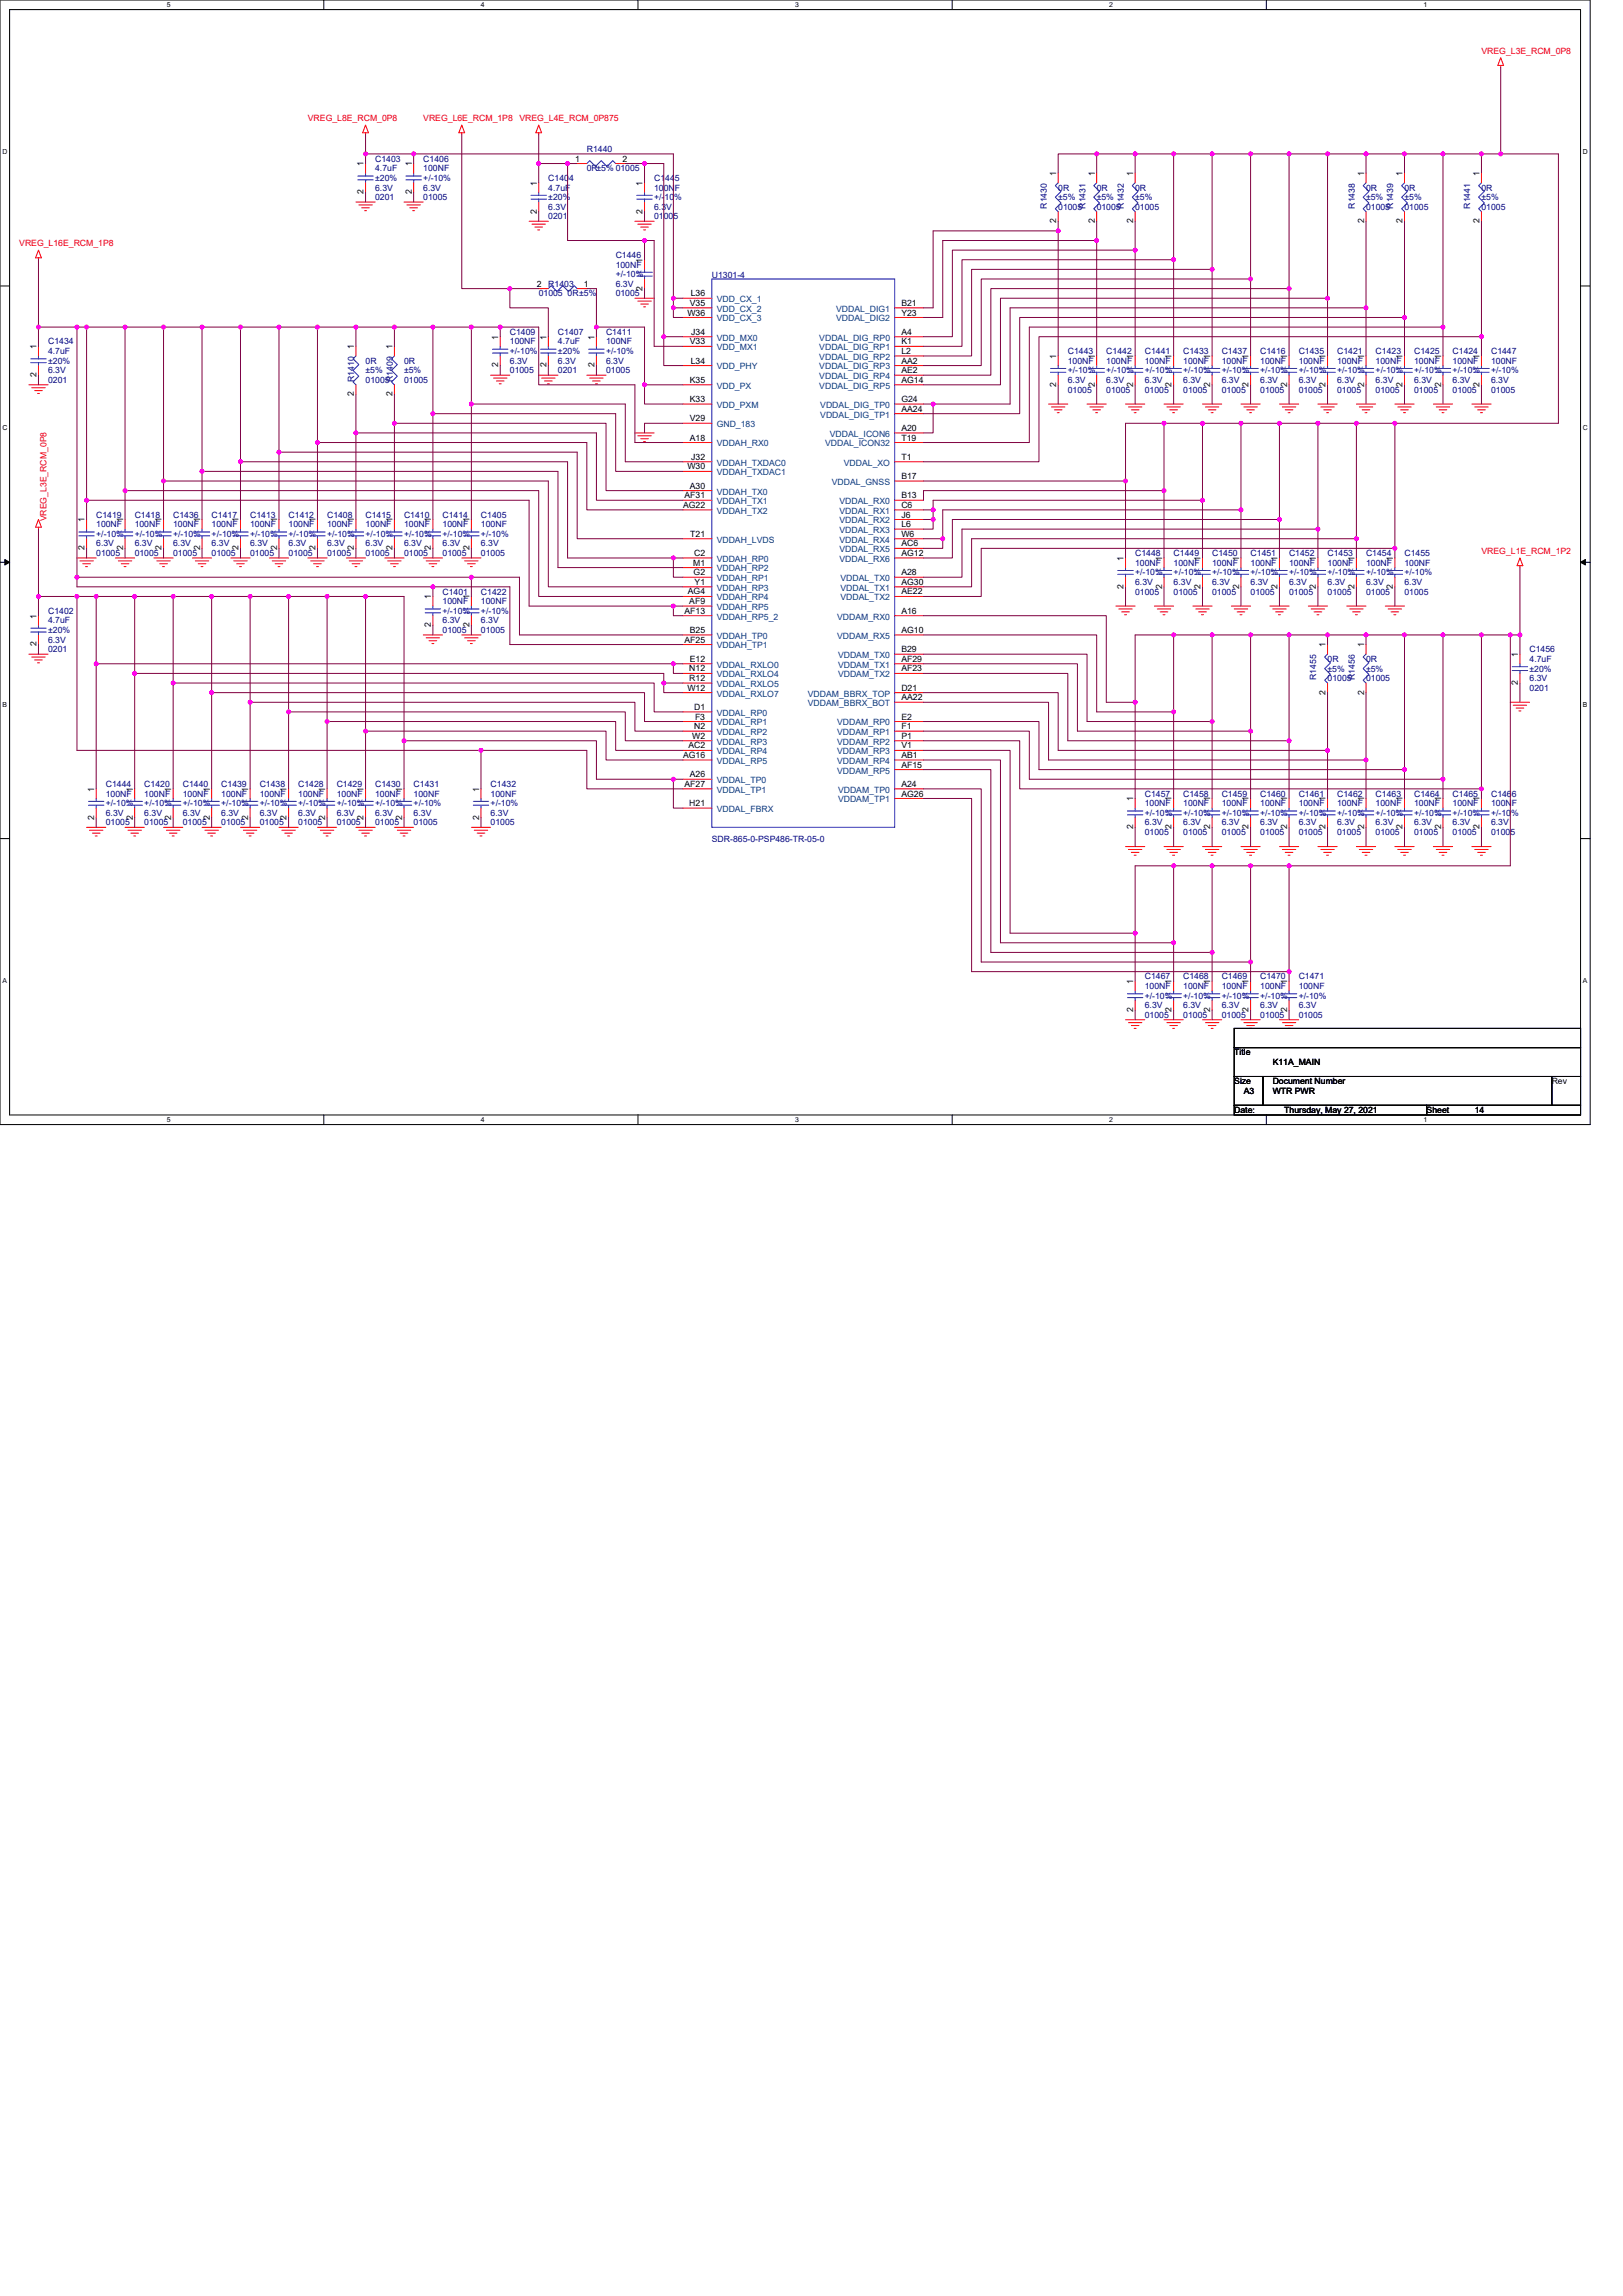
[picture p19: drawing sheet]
<svg xmlns="http://www.w3.org/2000/svg" width="210mm" height="297mm" viewBox="0 0 210 297" stroke-linecap="round" stroke-linejoin="round" font-family="sans-serif">
<defs><g id="words">
<g font-size="1.1" fill="#f00">
<text x="191.7" y="7">VREG_L3E_RCM_0P8</text>
<text x="39.8" y="15.7">VREG_L8E_RCM_0P8</text>
<text x="54.8" y="15.7">VREG_L6E_RCM_1P8</text>
<text x="67.2" y="15.7">VREG_L4E_RCM_0P875</text>
<text x="2.5" y="31.9">VREG_L16E_RCM_1P8</text>
<text x="6" y="67.5" transform="rotate(-90 6 67.5)">VREG_L3E_RCM_0P8</text>
<text x="191.7" y="71.7">VREG_L1E_RCM_1P2</text>
</g>
<g font-size="1.1">
<text x="47" y="21.5" transform="rotate(-90 47 21.5)">1</text>
<text x="53.3" y="21.5" transform="rotate(-90 53.3 21.5)">1</text>
<text x="74.4" y="20.9">1</text>
<text x="80.5" y="20.9">2</text>
<text x="136.7" y="22.8" transform="rotate(-90 136.7 22.8)">1</text>
<text x="141.6" y="22.8" transform="rotate(-90 141.6 22.8)">1</text>
<text x="146.6" y="22.8" transform="rotate(-90 146.6 22.8)">1</text>
<text x="176.5" y="22.8" transform="rotate(-90 176.5 22.8)">1</text>
<text x="181.5" y="22.8" transform="rotate(-90 181.5 22.8)">1</text>
<text x="191.4" y="22.8" transform="rotate(-90 191.4 22.8)">1</text>
<text x="47" y="25.1" transform="rotate(-90 47 25.1)">2</text>
<text x="53.3" y="25.1" transform="rotate(-90 53.3 25.1)">2</text>
<text x="69.4" y="27.6" transform="rotate(-90 69.4 27.6)">2</text>
<text x="69.4" y="24" transform="rotate(-90 69.4 24)">1</text>
<text x="83.1" y="27.6" transform="rotate(-90 83.1 27.6)">2</text>
<text x="83.1" y="24" transform="rotate(-90 83.1 24)">1</text>
<text x="136.7" y="28.9" transform="rotate(-90 136.7 28.9)">2</text>
<text x="141.6" y="28.9" transform="rotate(-90 141.6 28.9)">2</text>
<text x="146.6" y="28.9" transform="rotate(-90 146.6 28.9)">2</text>
<text x="176.5" y="28.9" transform="rotate(-90 176.5 28.9)">2</text>
<text x="181.5" y="28.9" transform="rotate(-90 181.5 28.9)">2</text>
<text x="191.4" y="28.9" transform="rotate(-90 191.4 28.9)">2</text>
<text x="83.1" y="34" transform="rotate(-90 83.1 34)">1</text>
<text x="69.4" y="37.1">2</text>
<text x="75.5" y="37.1">1</text>
<text x="83.1" y="37.6" transform="rotate(-90 83.1 37.6)">2</text>
<text x="88.9" y="40.8">W36</text>
<text x="89.2" y="39.6">V35</text>
<text x="89.4" y="38.3">L36</text>
<text x="116.6" y="39.6">B21</text>
<text x="116.6" y="40.8">Y23</text>
<text x="4.7" y="45.2" transform="rotate(-90 4.7 45.2)">1</text>
<text x="45.8" y="45.2" transform="rotate(-90 45.8 45.2)">1</text>
<text x="50.8" y="45.2" transform="rotate(-90 50.8 45.2)">1</text>
<text x="64.5" y="47.5" transform="rotate(-90 64.5 47.5)">2</text>
<text x="64.5" y="43.9" transform="rotate(-90 64.5 43.9)">1</text>
<text x="70.7" y="47.5" transform="rotate(-90 70.7 47.5)">2</text>
<text x="70.7" y="43.9" transform="rotate(-90 70.7 43.9)">1</text>
<text x="76.9" y="47.5" transform="rotate(-90 76.9 47.5)">2</text>
<text x="76.9" y="43.9" transform="rotate(-90 76.9 43.9)">1</text>
<text x="89.2" y="44.6">V33</text>
<text x="89.4" y="47">L34</text>
<text x="89.4" y="43.3">J34</text>
<text x="116.6" y="43.3">A4</text>
<text x="116.6" y="44.6">K1</text>
<text x="116.6" y="45.8">L2</text>
<text x="116.6" y="47">AA2</text>
<text x="136.7" y="46.4" transform="rotate(-90 136.7 46.4)">1</text>
<text x="141.6" y="46.4" transform="rotate(-90 141.6 46.4)">1</text>
<text x="146.6" y="46.4" transform="rotate(-90 146.6 46.4)">1</text>
<text x="151.6" y="46.4" transform="rotate(-90 151.6 46.4)">1</text>
<text x="156.6" y="46.4" transform="rotate(-90 156.6 46.4)">1</text>
<text x="161.5" y="46.4" transform="rotate(-90 161.5 46.4)">1</text>
<text x="166.5" y="46.4" transform="rotate(-90 166.5 46.4)">1</text>
<text x="171.5" y="46.4" transform="rotate(-90 171.5 46.4)">1</text>
<text x="176.5" y="46.4" transform="rotate(-90 176.5 46.4)">1</text>
<text x="181.5" y="46.4" transform="rotate(-90 181.5 46.4)">1</text>
<text x="186.4" y="46.4" transform="rotate(-90 186.4 46.4)">1</text>
<text x="191.4" y="46.4" transform="rotate(-90 191.4 46.4)">1</text>
<text x="4.7" y="48.8" transform="rotate(-90 4.7 48.8)">2</text>
<text x="45.8" y="51.3" transform="rotate(-90 45.8 51.3)">2</text>
<text x="50.8" y="51.3" transform="rotate(-90 50.8 51.3)">2</text>
<text x="89.2" y="52">K33</text>
<text x="89.2" y="49.5">K35</text>
<text x="116.6" y="48.3">AE2</text>
<text x="116.6" y="49.5">AG14</text>
<text x="116.6" y="52">G24</text>
<text x="116.6" y="53.3">AA24</text>
<text x="136.7" y="50" transform="rotate(-90 136.7 50)">2</text>
<text x="141.6" y="50" transform="rotate(-90 141.6 50)">2</text>
<text x="146.6" y="50" transform="rotate(-90 146.6 50)">2</text>
<text x="151.6" y="50" transform="rotate(-90 151.6 50)">2</text>
<text x="156.6" y="50" transform="rotate(-90 156.6 50)">2</text>
<text x="161.5" y="50" transform="rotate(-90 161.5 50)">2</text>
<text x="166.5" y="50" transform="rotate(-90 166.5 50)">2</text>
<text x="171.5" y="50" transform="rotate(-90 171.5 50)">2</text>
<text x="176.5" y="50" transform="rotate(-90 176.5 50)">2</text>
<text x="181.5" y="50" transform="rotate(-90 181.5 50)">2</text>
<text x="186.4" y="50" transform="rotate(-90 186.4 50)">2</text>
<text x="191.4" y="50" transform="rotate(-90 191.4 50)">2</text>
<text x="89.2" y="57">A18</text>
<text x="89.2" y="54.5">V29</text>
<text x="89.4" y="59.5">J32</text>
<text x="116.6" y="55.8">A20</text>
<text x="116.6" y="59.5">T1</text>
<text x="116.6" y="57">T19</text>
<text x="88.4" y="65.7">AG22</text>
<text x="88.6" y="64.5">AF31</text>
<text x="88.9" y="60.7">W30</text>
<text x="89.2" y="63.2">A30</text>
<text x="116.6" y="64.5">B13</text>
<text x="116.6" y="65.7">C6</text>
<text x="116.6" y="62">B17</text>
<text x="10.9" y="71.2" transform="rotate(-90 10.9 71.2)">2</text>
<text x="10.9" y="67.6" transform="rotate(-90 10.9 67.6)">1</text>
<text x="15.9" y="71.2" transform="rotate(-90 15.9 71.2)">2</text>
<text x="15.9" y="67.6" transform="rotate(-90 15.9 67.6)">1</text>
<text x="20.9" y="71.2" transform="rotate(-90 20.9 71.2)">2</text>
<text x="20.9" y="67.6" transform="rotate(-90 20.9 67.6)">1</text>
<text x="25.9" y="71.2" transform="rotate(-90 25.9 71.2)">2</text>
<text x="25.9" y="67.6" transform="rotate(-90 25.9 67.6)">1</text>
<text x="30.9" y="71.2" transform="rotate(-90 30.9 71.2)">2</text>
<text x="30.9" y="67.6" transform="rotate(-90 30.9 67.6)">1</text>
<text x="35.8" y="71.2" transform="rotate(-90 35.8 71.2)">2</text>
<text x="35.8" y="67.6" transform="rotate(-90 35.8 67.6)">1</text>
<text x="40.8" y="71.2" transform="rotate(-90 40.8 71.2)">2</text>
<text x="40.8" y="67.6" transform="rotate(-90 40.8 67.6)">1</text>
<text x="45.8" y="71.2" transform="rotate(-90 45.8 71.2)">2</text>
<text x="45.8" y="67.6" transform="rotate(-90 45.8 67.6)">1</text>
<text x="50.8" y="71.2" transform="rotate(-90 50.8 71.2)">2</text>
<text x="50.8" y="67.6" transform="rotate(-90 50.8 67.6)">1</text>
<text x="55.8" y="71.2" transform="rotate(-90 55.8 71.2)">2</text>
<text x="55.8" y="67.6" transform="rotate(-90 55.8 67.6)">1</text>
<text x="60.7" y="71.2" transform="rotate(-90 60.7 71.2)">2</text>
<text x="60.7" y="67.6" transform="rotate(-90 60.7 67.6)">1</text>
<text x="89.3" y="69.4">T21</text>
<text x="89.8" y="71.9">C2</text>
<text x="116.6" y="67">J6</text>
<text x="116.6" y="68.2">L6</text>
<text x="116.6" y="69.4">W6</text>
<text x="116.6" y="70.7">AC6</text>
<text x="116.6" y="71.9">AG12</text>
<text x="55.8" y="77.5" transform="rotate(-90 55.8 77.5)">1</text>
<text x="60.7" y="77.5" transform="rotate(-90 60.7 77.5)">1</text>
<text x="89" y="76.9">AG4</text>
<text x="89.7" y="73.2">M1</text>
<text x="89.7" y="74.4">G2</text>
<text x="89.9" y="75.7">Y1</text>
<text x="116.6" y="74.4">A28</text>
<text x="116.6" y="76.9">AE22</text>
<text x="116.6" y="75.7">AG30</text>
<text x="145.4" y="76.2" transform="rotate(-90 145.4 76.2)">2</text>
<text x="145.4" y="72.6" transform="rotate(-90 145.4 72.6)">1</text>
<text x="150.3" y="76.2" transform="rotate(-90 150.3 76.2)">2</text>
<text x="150.3" y="72.6" transform="rotate(-90 150.3 72.6)">1</text>
<text x="155.3" y="76.2" transform="rotate(-90 155.3 76.2)">2</text>
<text x="155.3" y="72.6" transform="rotate(-90 155.3 72.6)">1</text>
<text x="160.3" y="76.2" transform="rotate(-90 160.3 76.2)">2</text>
<text x="160.3" y="72.6" transform="rotate(-90 160.3 72.6)">1</text>
<text x="165.3" y="76.2" transform="rotate(-90 165.3 76.2)">2</text>
<text x="165.3" y="72.6" transform="rotate(-90 165.3 72.6)">1</text>
<text x="170.3" y="76.2" transform="rotate(-90 170.3 76.2)">2</text>
<text x="170.3" y="72.6" transform="rotate(-90 170.3 72.6)">1</text>
<text x="175.2" y="76.2" transform="rotate(-90 175.2 76.2)">2</text>
<text x="175.2" y="72.6" transform="rotate(-90 175.2 72.6)">1</text>
<text x="180.2" y="76.2" transform="rotate(-90 180.2 76.2)">2</text>
<text x="180.2" y="72.6" transform="rotate(-90 180.2 72.6)">1</text>
<text x="4.7" y="83.6" transform="rotate(-90 4.7 83.6)">2</text>
<text x="4.7" y="80" transform="rotate(-90 4.7 80)">1</text>
<text x="55.8" y="81.1" transform="rotate(-90 55.8 81.1)">2</text>
<text x="60.7" y="81.1" transform="rotate(-90 60.7 81.1)">2</text>
<text x="88.6" y="79.4">AF13</text>
<text x="88.6" y="83.1">AF25</text>
<text x="89.2" y="78.2">AF9</text>
<text x="89.2" y="81.9">B25</text>
<text x="116.6" y="79.4">A16</text>
<text x="116.6" y="81.9">AG10</text>
<text x="171.5" y="83.8" transform="rotate(-90 171.5 83.8)">1</text>
<text x="176.5" y="83.8" transform="rotate(-90 176.5 83.8)">1</text>
<text x="88.9" y="89.4">W12</text>
<text x="89.2" y="86.9">N12</text>
<text x="89.2" y="88.1">R12</text>
<text x="89.2" y="85.6">E12</text>
<text x="116.6" y="89.4">D21</text>
<text x="116.6" y="84.4">B29</text>
<text x="116.6" y="86.9">AF23</text>
<text x="116.6" y="85.6">AF29</text>
<text x="171.5" y="89.9" transform="rotate(-90 171.5 89.9)">2</text>
<text x="176.5" y="89.9" transform="rotate(-90 176.5 89.9)">2</text>
<text x="196.4" y="88.6" transform="rotate(-90 196.4 88.6)">2</text>
<text x="196.4" y="85" transform="rotate(-90 196.4 85)">1</text>
<text x="89.6" y="95.6">W2</text>
<text x="89.8" y="91.8">D1</text>
<text x="89.8" y="94.3">N2</text>
<text x="89.9" y="93.1">F3</text>
<text x="116.6" y="93.1">E2</text>
<text x="116.6" y="94.3">F1</text>
<text x="116.6" y="95.6">P1</text>
<text x="116.6" y="90.6">AA22</text>
<text x="88.4" y="98.1">AG16</text>
<text x="88.6" y="101.8">AF27</text>
<text x="89.1" y="96.8">AC2</text>
<text x="89.2" y="100.6">A26</text>
<text x="116.6" y="96.8">V1</text>
<text x="116.6" y="98.1">AB1</text>
<text x="116.6" y="99.3">AF15</text>
<text x="116.6" y="101.8">A24</text>
<text x="12.2" y="106" transform="rotate(-90 12.2 106)">2</text>
<text x="12.2" y="102.4" transform="rotate(-90 12.2 102.4)">1</text>
<text x="17.2" y="106" transform="rotate(-90 17.2 106)">2</text>
<text x="17.2" y="102.4" transform="rotate(-90 17.2 102.4)">1</text>
<text x="22.1" y="106" transform="rotate(-90 22.1 106)">2</text>
<text x="22.1" y="102.4" transform="rotate(-90 22.1 102.4)">1</text>
<text x="27.1" y="106" transform="rotate(-90 27.1 106)">2</text>
<text x="27.1" y="102.4" transform="rotate(-90 27.1 102.4)">1</text>
<text x="32.1" y="106" transform="rotate(-90 32.1 106)">2</text>
<text x="32.1" y="102.4" transform="rotate(-90 32.1 102.4)">1</text>
<text x="37.1" y="106" transform="rotate(-90 37.1 106)">2</text>
<text x="37.1" y="102.4" transform="rotate(-90 37.1 102.4)">1</text>
<text x="42.1" y="106" transform="rotate(-90 42.1 106)">2</text>
<text x="42.1" y="102.4" transform="rotate(-90 42.1 102.4)">1</text>
<text x="47" y="106" transform="rotate(-90 47 106)">2</text>
<text x="47" y="102.4" transform="rotate(-90 47 102.4)">1</text>
<text x="52" y="106" transform="rotate(-90 52 106)">2</text>
<text x="52" y="102.4" transform="rotate(-90 52 102.4)">1</text>
<text x="62" y="106" transform="rotate(-90 62 106)">2</text>
<text x="62" y="102.4" transform="rotate(-90 62 102.4)">1</text>
<text x="89.2" y="104.3">H21</text>
<text x="116.6" y="103">AG26</text>
<text x="146.6" y="107.3" transform="rotate(-90 146.6 107.3)">2</text>
<text x="146.6" y="103.7" transform="rotate(-90 146.6 103.7)">1</text>
<text x="151.6" y="107.3" transform="rotate(-90 151.6 107.3)">2</text>
<text x="151.6" y="103.7" transform="rotate(-90 151.6 103.7)">1</text>
<text x="156.6" y="107.3" transform="rotate(-90 156.6 107.3)">2</text>
<text x="156.6" y="103.7" transform="rotate(-90 156.6 103.7)">1</text>
<text x="161.5" y="107.3" transform="rotate(-90 161.5 107.3)">2</text>
<text x="161.5" y="103.7" transform="rotate(-90 161.5 103.7)">1</text>
<text x="166.5" y="107.3" transform="rotate(-90 166.5 107.3)">2</text>
<text x="166.5" y="103.7" transform="rotate(-90 166.5 103.7)">1</text>
<text x="171.5" y="107.3" transform="rotate(-90 171.5 107.3)">2</text>
<text x="171.5" y="103.7" transform="rotate(-90 171.5 103.7)">1</text>
<text x="176.5" y="107.3" transform="rotate(-90 176.5 107.3)">2</text>
<text x="176.5" y="103.7" transform="rotate(-90 176.5 103.7)">1</text>
<text x="181.5" y="107.3" transform="rotate(-90 181.5 107.3)">2</text>
<text x="181.5" y="103.7" transform="rotate(-90 181.5 103.7)">1</text>
<text x="186.4" y="107.3" transform="rotate(-90 186.4 107.3)">2</text>
<text x="186.4" y="103.7" transform="rotate(-90 186.4 103.7)">1</text>
<text x="191.4" y="107.3" transform="rotate(-90 191.4 107.3)">2</text>
<text x="191.4" y="103.7" transform="rotate(-90 191.4 103.7)">1</text>
<text x="146.6" y="130.9" transform="rotate(-90 146.6 130.9)">2</text>
<text x="146.6" y="127.3" transform="rotate(-90 146.6 127.3)">1</text>
<text x="151.6" y="130.9" transform="rotate(-90 151.6 130.9)">2</text>
<text x="151.6" y="127.3" transform="rotate(-90 151.6 127.3)">1</text>
<text x="156.6" y="130.9" transform="rotate(-90 156.6 130.9)">2</text>
<text x="156.6" y="127.3" transform="rotate(-90 156.6 127.3)">1</text>
<text x="161.5" y="130.9" transform="rotate(-90 161.5 130.9)">2</text>
<text x="161.5" y="127.3" transform="rotate(-90 161.5 127.3)">1</text>
<text x="166.5" y="130.9" transform="rotate(-90 166.5 130.9)">2</text>
<text x="166.5" y="127.3" transform="rotate(-90 166.5 127.3)">1</text>
<text x="159.7" y="136.5">Title</text>
<text x="164.7" y="137.8">K11A_MAIN</text>
<text x="159.7" y="140.3">Size</text>
<text x="160.9" y="141.5">A3</text>
<text x="164.7" y="140.3">Document Number</text>
<text x="164.7" y="141.5">WTR PWR</text>
<text x="200.8" y="140.3">Rev</text>
<text x="159.7" y="144">Date:</text>
<text x="166.2" y="144">Thursday, May 27, 2021</text>
<text x="184.6" y="144">Sheet</text>
<text x="190.8" y="144">14</text>
</g>
<g font-size="1.1" fill="#000080">
<text x="48.5" y="20.9">C1403</text>
<text x="48.5" y="22.2">4.7uF</text>
<text x="48.5" y="23.4">±20%</text>
<text x="54.8" y="20.9">C1406</text>
<text x="54.8" y="22.2">100NF</text>
<text x="54.8" y="23.4">+/-10%</text>
<text x="70.9" y="23.4">C1404</text>
<text x="75.9" y="19.7">R1440</text>
<text x="75.9" y="22.2">0R±5% 01005</text>
<text x="84.6" y="23.4">C1445</text>
<text x="48.5" y="25.9">0201</text>
<text x="48.5" y="24.7">6.3V</text>
<text x="54.8" y="25.9">01005</text>
<text x="54.8" y="24.7">6.3V</text>
<text x="70.9" y="24.7">4.7uF</text>
<text x="70.9" y="28.4">0201</text>
<text x="70.9" y="27.1">6.3V</text>
<text x="70.9" y="25.9">±20%</text>
<text x="84.6" y="24.7">100NF</text>
<text x="84.6" y="28.4">01005</text>
<text x="84.6" y="27.1">6.3V</text>
<text x="84.6" y="25.9">+/-10%</text>
<text x="135.5" y="27" transform="rotate(-90 135.5 27)">R1430</text>
<text x="136.9" y="24.7">0R</text>
<text x="136.9" y="25.9">±5%</text>
<text x="136.9" y="27.1">01005</text>
<text x="140.4" y="27" transform="rotate(-90 140.4 27)">R1431</text>
<text x="141.9" y="24.7">0R</text>
<text x="141.9" y="25.9">±5%</text>
<text x="141.9" y="27.1">01005</text>
<text x="145.4" y="27" transform="rotate(-90 145.4 27)">R1432</text>
<text x="146.9" y="24.7">0R</text>
<text x="146.9" y="25.9">±5%</text>
<text x="146.9" y="27.1">01005</text>
<text x="175.3" y="27" transform="rotate(-90 175.3 27)">R1438</text>
<text x="176.7" y="24.7">0R</text>
<text x="176.7" y="25.9">±5%</text>
<text x="176.7" y="27.1">01005</text>
<text x="180.3" y="27" transform="rotate(-90 180.3 27)">R1439</text>
<text x="181.7" y="24.7">0R</text>
<text x="181.7" y="25.9">±5%</text>
<text x="181.7" y="27.1">01005</text>
<text x="190.2" y="27" transform="rotate(-90 190.2 27)">R1441</text>
<text x="191.7" y="24.7">0R</text>
<text x="191.7" y="25.9">±5%</text>
<text x="191.7" y="27.1">01005</text>
<text x="79.7" y="33.4">C1446</text>
<text x="79.7" y="34.6">100NF</text>
<text x="79.7" y="35.9">+/-10%</text>
<text x="92.1" y="36">U1301-4</text>
<text x="69.7" y="38.3">01005</text>
<text x="70.9" y="37.1">R1403</text>
<text x="73.4" y="38.3">0R±5%</text>
<text x="79.7" y="38.3">01005</text>
<text x="79.7" y="37.1">6.3V</text>
<text x="6.2" y="44.6">C1434</text>
<text x="6.2" y="45.8">4.7uF</text>
<text x="6.2" y="47.1">±20%</text>
<text x="47.3" y="47.1">0R</text>
<text x="52.3" y="47.1">0R</text>
<text x="66" y="43.3">C1409</text>
<text x="66" y="44.6">100NF</text>
<text x="66" y="47.1">6.3V</text>
<text x="66" y="45.8">+/-10%</text>
<text x="72.2" y="43.3">C1407</text>
<text x="72.2" y="44.6">4.7uF</text>
<text x="72.2" y="47.1">6.3V</text>
<text x="72.2" y="45.8">±20%</text>
<text x="78.4" y="43.3">C1411</text>
<text x="78.4" y="44.6">100NF</text>
<text x="78.4" y="47.1">6.3V</text>
<text x="78.4" y="45.8">+/-10%</text>
<text x="138.2" y="45.8">C1443</text>
<text x="138.2" y="47.1">100NF</text>
<text x="143.1" y="45.8">C1442</text>
<text x="143.1" y="47.1">100NF</text>
<text x="148.1" y="45.8">C1441</text>
<text x="148.1" y="47.1">100NF</text>
<text x="153.1" y="45.8">C1433</text>
<text x="153.1" y="47.1">100NF</text>
<text x="158.1" y="45.8">C1437</text>
<text x="158.1" y="47.1">100NF</text>
<text x="163" y="45.8">C1416</text>
<text x="163" y="47.1">100NF</text>
<text x="168" y="45.8">C1435</text>
<text x="168" y="47.1">100NF</text>
<text x="173" y="45.8">C1421</text>
<text x="173" y="47.1">100NF</text>
<text x="178" y="45.8">C1423</text>
<text x="178" y="47.1">100NF</text>
<text x="183" y="45.8">C1425</text>
<text x="183" y="47.1">100NF</text>
<text x="187.9" y="45.8">C1424</text>
<text x="187.9" y="47.1">100NF</text>
<text x="192.9" y="45.8">C1447</text>
<text x="192.9" y="47.1">100NF</text>
<text x="6.2" y="49.5">0201</text>
<text x="6.2" y="48.3">6.3V</text>
<text x="45.8" y="49.4" transform="rotate(-90 45.8 49.4)">R1410</text>
<text x="47.3" y="48.3">±5%</text>
<text x="47.3" y="49.5">01005</text>
<text x="50.8" y="49.4" transform="rotate(-90 50.8 49.4)">R1409</text>
<text x="52.3" y="48.3">±5%</text>
<text x="52.3" y="49.5">01005</text>
<text x="66" y="48.3">01005</text>
<text x="72.2" y="48.3">0201</text>
<text x="78.4" y="48.3">01005</text>
<text x="138.2" y="50.8">01005</text>
<text x="138.2" y="49.5">6.3V</text>
<text x="138.2" y="48.3">+/-10%</text>
<text x="143.1" y="50.8">01005</text>
<text x="143.1" y="49.5">6.3V</text>
<text x="143.1" y="48.3">+/-10%</text>
<text x="148.1" y="50.8">01005</text>
<text x="148.1" y="49.5">6.3V</text>
<text x="148.1" y="48.3">+/-10%</text>
<text x="153.1" y="50.8">01005</text>
<text x="153.1" y="49.5">6.3V</text>
<text x="153.1" y="48.3">+/-10%</text>
<text x="158.1" y="50.8">01005</text>
<text x="158.1" y="49.5">6.3V</text>
<text x="158.1" y="48.3">+/-10%</text>
<text x="163" y="50.8">01005</text>
<text x="163" y="49.5">6.3V</text>
<text x="163" y="48.3">+/-10%</text>
<text x="168" y="50.8">01005</text>
<text x="168" y="49.5">6.3V</text>
<text x="168" y="48.3">+/-10%</text>
<text x="173" y="50.8">01005</text>
<text x="173" y="49.5">6.3V</text>
<text x="173" y="48.3">+/-10%</text>
<text x="178" y="50.8">01005</text>
<text x="178" y="49.5">6.3V</text>
<text x="178" y="48.3">+/-10%</text>
<text x="183" y="50.8">01005</text>
<text x="183" y="49.5">6.3V</text>
<text x="183" y="48.3">+/-10%</text>
<text x="187.9" y="50.8">01005</text>
<text x="187.9" y="49.5">6.3V</text>
<text x="187.9" y="48.3">+/-10%</text>
<text x="192.9" y="50.8">01005</text>
<text x="192.9" y="49.5">6.3V</text>
<text x="192.9" y="48.3">+/-10%</text>
<text x="12.4" y="67">C1419</text>
<text x="12.4" y="68.2">100NF</text>
<text x="12.4" y="71.9">01005</text>
<text x="12.4" y="70.7">6.3V</text>
<text x="12.4" y="69.5">+/-10%</text>
<text x="17.4" y="67">C1418</text>
<text x="17.4" y="68.2">100NF</text>
<text x="17.4" y="71.9">01005</text>
<text x="17.4" y="70.7">6.3V</text>
<text x="17.4" y="69.5">+/-10%</text>
<text x="22.4" y="67">C1436</text>
<text x="22.4" y="68.2">100NF</text>
<text x="22.4" y="71.9">01005</text>
<text x="22.4" y="70.7">6.3V</text>
<text x="22.4" y="69.5">+/-10%</text>
<text x="27.4" y="67">C1417</text>
<text x="27.4" y="68.2">100NF</text>
<text x="27.4" y="71.9">01005</text>
<text x="27.4" y="70.7">6.3V</text>
<text x="27.4" y="69.5">+/-10%</text>
<text x="32.4" y="67">C1413</text>
<text x="32.4" y="68.2">100NF</text>
<text x="32.4" y="71.9">01005</text>
<text x="32.4" y="70.7">6.3V</text>
<text x="32.4" y="69.5">+/-10%</text>
<text x="37.3" y="67">C1412</text>
<text x="37.3" y="68.2">100NF</text>
<text x="37.3" y="71.9">01005</text>
<text x="37.3" y="70.7">6.3V</text>
<text x="37.3" y="69.5">+/-10%</text>
<text x="42.3" y="67">C1408</text>
<text x="42.3" y="68.2">100NF</text>
<text x="42.3" y="71.9">01005</text>
<text x="42.3" y="70.7">6.3V</text>
<text x="42.3" y="69.5">+/-10%</text>
<text x="47.3" y="67">C1415</text>
<text x="47.3" y="68.2">100NF</text>
<text x="47.3" y="71.9">01005</text>
<text x="47.3" y="70.7">6.3V</text>
<text x="47.3" y="69.5">+/-10%</text>
<text x="52.3" y="67">C1410</text>
<text x="52.3" y="68.2">100NF</text>
<text x="52.3" y="71.9">01005</text>
<text x="52.3" y="70.7">6.3V</text>
<text x="52.3" y="69.5">+/-10%</text>
<text x="57.3" y="67">C1414</text>
<text x="57.3" y="68.2">100NF</text>
<text x="57.3" y="71.9">01005</text>
<text x="57.3" y="70.7">6.3V</text>
<text x="57.3" y="69.5">+/-10%</text>
<text x="62.2" y="67">C1405</text>
<text x="62.2" y="68.2">100NF</text>
<text x="62.2" y="71.9">01005</text>
<text x="62.2" y="70.7">6.3V</text>
<text x="62.2" y="69.5">+/-10%</text>
<text x="146.9" y="71.9">C1448</text>
<text x="151.8" y="71.9">C1449</text>
<text x="156.8" y="71.9">C1450</text>
<text x="161.8" y="71.9">C1451</text>
<text x="166.8" y="71.9">C1452</text>
<text x="171.8" y="71.9">C1453</text>
<text x="176.7" y="71.9">C1454</text>
<text x="181.7" y="71.9">C1455</text>
<text x="57.3" y="76.9">C1401</text>
<text x="62.2" y="76.9">C1422</text>
<text x="146.9" y="73.2">100NF</text>
<text x="146.9" y="76.9">01005</text>
<text x="146.9" y="75.7">6.3V</text>
<text x="146.9" y="74.4">+/-10%</text>
<text x="151.8" y="73.2">100NF</text>
<text x="151.8" y="76.9">01005</text>
<text x="151.8" y="75.7">6.3V</text>
<text x="151.8" y="74.4">+/-10%</text>
<text x="156.8" y="73.2">100NF</text>
<text x="156.8" y="76.9">01005</text>
<text x="156.8" y="75.7">6.3V</text>
<text x="156.8" y="74.4">+/-10%</text>
<text x="161.8" y="73.2">100NF</text>
<text x="161.8" y="76.9">01005</text>
<text x="161.8" y="75.7">6.3V</text>
<text x="161.8" y="74.4">+/-10%</text>
<text x="166.8" y="73.2">100NF</text>
<text x="166.8" y="76.9">01005</text>
<text x="166.8" y="75.7">6.3V</text>
<text x="166.8" y="74.4">+/-10%</text>
<text x="171.8" y="73.2">100NF</text>
<text x="171.8" y="76.9">01005</text>
<text x="171.8" y="75.7">6.3V</text>
<text x="171.8" y="74.4">+/-10%</text>
<text x="176.7" y="73.2">100NF</text>
<text x="176.7" y="76.9">01005</text>
<text x="176.7" y="75.7">6.3V</text>
<text x="176.7" y="74.4">+/-10%</text>
<text x="181.7" y="73.2">100NF</text>
<text x="181.7" y="76.9">01005</text>
<text x="181.7" y="75.7">6.3V</text>
<text x="181.7" y="74.4">+/-10%</text>
<text x="6.2" y="79.4">C1402</text>
<text x="6.2" y="80.7">4.7uF</text>
<text x="6.2" y="83.1">6.3V</text>
<text x="6.2" y="81.9">±20%</text>
<text x="57.3" y="78.2">100NF</text>
<text x="57.3" y="81.9">01005</text>
<text x="57.3" y="80.7">6.3V</text>
<text x="57.3" y="79.4">+/-10%</text>
<text x="62.2" y="78.2">100NF</text>
<text x="62.2" y="81.9">01005</text>
<text x="62.2" y="80.7">6.3V</text>
<text x="62.2" y="79.4">+/-10%</text>
<text x="6.2" y="84.4">0201</text>
<text x="170.3" y="88" transform="rotate(-90 170.3 88)">R1455</text>
<text x="171.8" y="85.6">0R</text>
<text x="171.8" y="86.9">±5%</text>
<text x="171.8" y="88.1">01005</text>
<text x="175.3" y="88" transform="rotate(-90 175.3 88)">R1456</text>
<text x="176.7" y="85.6">0R</text>
<text x="176.7" y="86.9">±5%</text>
<text x="176.7" y="88.1">01005</text>
<text x="197.9" y="84.4">C1456</text>
<text x="197.9" y="85.6">4.7uF</text>
<text x="197.9" y="89.4">0201</text>
<text x="197.9" y="88.1">6.3V</text>
<text x="197.9" y="86.9">±20%</text>
<text x="13.7" y="101.8">C1444</text>
<text x="18.7" y="101.8">C1420</text>
<text x="23.6" y="101.8">C1440</text>
<text x="28.6" y="101.8">C1439</text>
<text x="33.6" y="101.8">C1438</text>
<text x="38.6" y="101.8">C1428</text>
<text x="43.6" y="101.8">C1429</text>
<text x="48.5" y="101.8">C1430</text>
<text x="53.5" y="101.8">C1431</text>
<text x="63.5" y="101.8">C1432</text>
<text x="13.7" y="103.1">100NF</text>
<text x="13.7" y="106.8">01005</text>
<text x="13.7" y="105.5">6.3V</text>
<text x="13.7" y="104.3">+/-10%</text>
<text x="18.7" y="103.1">100NF</text>
<text x="18.7" y="106.8">01005</text>
<text x="18.7" y="105.5">6.3V</text>
<text x="18.7" y="104.3">+/-10%</text>
<text x="23.6" y="103.1">100NF</text>
<text x="23.6" y="106.8">01005</text>
<text x="23.6" y="105.5">6.3V</text>
<text x="23.6" y="104.3">+/-10%</text>
<text x="28.6" y="103.1">100NF</text>
<text x="28.6" y="106.8">01005</text>
<text x="28.6" y="105.5">6.3V</text>
<text x="28.6" y="104.3">+/-10%</text>
<text x="33.6" y="103.1">100NF</text>
<text x="33.6" y="106.8">01005</text>
<text x="33.6" y="105.5">6.3V</text>
<text x="33.6" y="104.3">+/-10%</text>
<text x="38.6" y="103.1">100NF</text>
<text x="38.6" y="106.8">01005</text>
<text x="38.6" y="105.5">6.3V</text>
<text x="38.6" y="104.3">+/-10%</text>
<text x="43.6" y="103.1">100NF</text>
<text x="43.6" y="106.8">01005</text>
<text x="43.6" y="105.5">6.3V</text>
<text x="43.6" y="104.3">+/-10%</text>
<text x="48.5" y="103.1">100NF</text>
<text x="48.5" y="106.8">01005</text>
<text x="48.5" y="105.5">6.3V</text>
<text x="48.5" y="104.3">+/-10%</text>
<text x="53.5" y="103.1">100NF</text>
<text x="53.5" y="106.8">01005</text>
<text x="53.5" y="105.5">6.3V</text>
<text x="53.5" y="104.3">+/-10%</text>
<text x="63.5" y="103.1">100NF</text>
<text x="63.5" y="106.8">01005</text>
<text x="63.5" y="105.5">6.3V</text>
<text x="63.5" y="104.3">+/-10%</text>
<text x="148.1" y="103.1">C1457</text>
<text x="148.1" y="104.3">100NF</text>
<text x="148.1" y="106.8">6.3V</text>
<text x="148.1" y="105.5">+/-10%</text>
<text x="153.1" y="103.1">C1458</text>
<text x="153.1" y="104.3">100NF</text>
<text x="153.1" y="106.8">6.3V</text>
<text x="153.1" y="105.5">+/-10%</text>
<text x="158.1" y="103.1">C1459</text>
<text x="158.1" y="104.3">100NF</text>
<text x="158.1" y="106.8">6.3V</text>
<text x="158.1" y="105.5">+/-10%</text>
<text x="163" y="103.1">C1460</text>
<text x="163" y="104.3">100NF</text>
<text x="163" y="106.8">6.3V</text>
<text x="163" y="105.5">+/-10%</text>
<text x="168" y="103.1">C1461</text>
<text x="168" y="104.3">100NF</text>
<text x="168" y="106.8">6.3V</text>
<text x="168" y="105.5">+/-10%</text>
<text x="173" y="103.1">C1462</text>
<text x="173" y="104.3">100NF</text>
<text x="173" y="106.8">6.3V</text>
<text x="173" y="105.5">+/-10%</text>
<text x="178" y="103.1">C1463</text>
<text x="178" y="104.3">100NF</text>
<text x="178" y="106.8">6.3V</text>
<text x="178" y="105.5">+/-10%</text>
<text x="183" y="103.1">C1464</text>
<text x="183" y="104.3">100NF</text>
<text x="183" y="106.8">6.3V</text>
<text x="183" y="105.5">+/-10%</text>
<text x="187.9" y="103.1">C1465</text>
<text x="187.9" y="104.3">100NF</text>
<text x="187.9" y="106.8">6.3V</text>
<text x="187.9" y="105.5">+/-10%</text>
<text x="192.9" y="103.1">C1466</text>
<text x="192.9" y="104.3">100NF</text>
<text x="192.9" y="106.8">6.3V</text>
<text x="192.9" y="105.5">+/-10%</text>
<text x="92.1" y="108.9">SDR-865-0-PSP486-TR-05-0</text>
<text x="148.1" y="108">01005</text>
<text x="153.1" y="108">01005</text>
<text x="158.1" y="108">01005</text>
<text x="163" y="108">01005</text>
<text x="168" y="108">01005</text>
<text x="173" y="108">01005</text>
<text x="178" y="108">01005</text>
<text x="183" y="108">01005</text>
<text x="187.9" y="108">01005</text>
<text x="192.9" y="108">01005</text>
<text x="148.1" y="126.7">C1467</text>
<text x="148.1" y="128">100NF</text>
<text x="148.1" y="131.7">01005</text>
<text x="148.1" y="130.4">6.3V</text>
<text x="148.1" y="129.2">+/-10%</text>
<text x="153.1" y="126.7">C1468</text>
<text x="153.1" y="128">100NF</text>
<text x="153.1" y="131.7">01005</text>
<text x="153.1" y="130.4">6.3V</text>
<text x="153.1" y="129.2">+/-10%</text>
<text x="158.1" y="126.7">C1469</text>
<text x="158.1" y="128">100NF</text>
<text x="158.1" y="131.7">01005</text>
<text x="158.1" y="130.4">6.3V</text>
<text x="158.1" y="129.2">+/-10%</text>
<text x="163" y="126.7">C1470</text>
<text x="163" y="128">100NF</text>
<text x="163" y="131.7">01005</text>
<text x="163" y="130.4">6.3V</text>
<text x="163" y="129.2">+/-10%</text>
<text x="168" y="126.7">C1471</text>
<text x="168" y="128">100NF</text>
<text x="168" y="131.7">01005</text>
<text x="168" y="130.4">6.3V</text>
<text x="168" y="129.2">+/-10%</text>
</g>
<g font-size="1.1" fill="#004080">
<text x="92.7" y="39.1">VDD_CX_1</text>
<text x="92.7" y="40.3">VDD_CX_2</text>
<text x="92.7" y="41.6">VDD_CX_3</text>
<text x="108.2" y="40.3">VDDAL_DIG1</text>
<text x="108.2" y="41.6">VDDAL_DIG2</text>
<text x="92.7" y="44.1">VDD_MX0</text>
<text x="92.7" y="47.8">VDD_PHY</text>
<text x="92.7" y="45.3">VDD_MX1</text>
<text x="106" y="44.1">VDDAL_DIG_RP0</text>
<text x="106" y="45.3">VDDAL_DIG_RP1</text>
<text x="106" y="46.6">VDDAL_DIG_RP2</text>
<text x="106" y="47.8">VDDAL_DIG_RP3</text>
<text x="92.7" y="52.8">VDD_PXM</text>
<text x="92.7" y="50.3">VDD_PX</text>
<text x="106" y="49">VDDAL_DIG_RP4</text>
<text x="106" y="50.3">VDDAL_DIG_RP5</text>
<text x="106.1" y="52.8">VDDAL_DIG_TP0</text>
<text x="92.7" y="57.8">VDDAH_RX0</text>
<text x="92.7" y="55.3">GND_183</text>
<text x="106.1" y="54">VDDAL_DIG_TP1</text>
<text x="106.7" y="57.8">VDDAL_ICON32</text>
<text x="107.4" y="56.5">VDDAL_ICON6</text>
<text x="92.7" y="64">VDDAH_TX0</text>
<text x="92.7" y="60.2">VDDAH_TXDAC0</text>
<text x="92.7" y="61.5">VDDAH_TXDAC1</text>
<text x="92.7" y="65.2">VDDAH_TX1</text>
<text x="107.6" y="62.7">VDDAL_GNSS</text>
<text x="108.6" y="65.2">VDDAL_RX0</text>
<text x="109.2" y="60.2">VDDAL_XO</text>
<text x="92.7" y="70.2">VDDAH_LVDS</text>
<text x="92.7" y="66.5">VDDAH_TX2</text>
<text x="108.6" y="66.5">VDDAL_RX1</text>
<text x="108.6" y="67.7">VDDAL_RX2</text>
<text x="108.6" y="69">VDDAL_RX3</text>
<text x="108.6" y="70.2">VDDAL_RX4</text>
<text x="108.6" y="71.4">VDDAL_RX5</text>
<text x="92.7" y="72.7">VDDAH_RP0</text>
<text x="92.7" y="75.2">VDDAH_RP1</text>
<text x="92.7" y="73.9">VDDAH_RP2</text>
<text x="92.7" y="76.4">VDDAH_RP3</text>
<text x="92.7" y="77.7">VDDAH_RP4</text>
<text x="108.6" y="72.7">VDDAL_RX6</text>
<text x="108.7" y="75.2">VDDAL_TX0</text>
<text x="108.7" y="77.7">VDDAL_TX2</text>
<text x="108.7" y="76.4">VDDAL_TX1</text>
<text x="92.7" y="82.6">VDDAH_TP0</text>
<text x="92.7" y="78.9">VDDAH_RP5</text>
<text x="92.7" y="80.2">VDDAH_RP5_2</text>
<text x="92.7" y="83.9">VDDAH_TP1</text>
<text x="108.3" y="80.2">VDDAM_RX0</text>
<text x="108.3" y="82.6">VDDAM_RX5</text>
<text x="92.7" y="86.4">VDDAL_RXLO0</text>
<text x="92.7" y="87.6">VDDAL_RXLO4</text>
<text x="92.7" y="88.9">VDDAL_RXLO5</text>
<text x="108.4" y="85.1">VDDAM_TX0</text>
<text x="108.4" y="87.6">VDDAM_TX2</text>
<text x="108.4" y="86.4">VDDAM_TX1</text>
<text x="92.7" y="92.6">VDDAL_RP0</text>
<text x="92.7" y="93.8">VDDAL_RP1</text>
<text x="92.7" y="95.1">VDDAL_RP2</text>
<text x="92.7" y="90.1">VDDAL_RXLO7</text>
<text x="104.5" y="90.1">VDDAM_BBRX_TOP</text>
<text x="104.5" y="91.4">VDDAM_BBRX_BOT</text>
<text x="108.3" y="93.8">VDDAM_RP0</text>
<text x="108.3" y="95.1">VDDAM_RP1</text>
<text x="92.7" y="101.3">VDDAL_TP0</text>
<text x="92.7" y="96.3">VDDAL_RP3</text>
<text x="92.7" y="97.6">VDDAL_RP4</text>
<text x="92.7" y="98.8">VDDAL_RP5</text>
<text x="108.3" y="96.3">VDDAM_RP2</text>
<text x="108.3" y="97.6">VDDAM_RP3</text>
<text x="108.3" y="98.8">VDDAM_RP4</text>
<text x="108.3" y="100.1">VDDAM_RP5</text>
<text x="92.7" y="105">VDDAL_FBRX</text>
<text x="92.7" y="102.6">VDDAL_TP1</text>
<text x="108.4" y="102.6">VDDAM_TP0</text>
<text x="108.4" y="103.8">VDDAM_TP1</text>
</g>
<g font-size=".9">
<text x="21.6" y=".9">5</text>
<text x="62.2" y=".9">4</text>
<text x="102.9" y=".9">3</text>
<text x="143.5" y=".9">2</text>
<text x="184.2" y=".9">1</text>
<text x=".3" y="19.9">D</text>
<text x="204.8" y="19.9">D</text>
<text x=".3" y="55.7">C</text>
<text x="204.8" y="55.7">C</text>
<text x=".3" y="91.4">B</text>
<text x="204.8" y="91.4">B</text>
<text x=".3" y="127.2">A</text>
<text x="204.8" y="127.2">A</text>
<text x="21.6" y="145.2">5</text>
<text x="62.2" y="145.2">4</text>
<text x="102.9" y="145.2">3</text>
<text x="143.5" y="145.2">2</text>
<text x="184.2" y="145.2">1</text>
</g>
</g></defs>
<path d="M0 0h205.7v145.5h-205.7zM1.2 1.2h203.3v143h-203.3z" fill="none" stroke="#000" stroke-width=".13"/>
<g fill="#fff">
<path d="M21.6 .1h.5v1h-.5z"/>
<path d="M21.6 144.4h.5v1h-.5z"/>
</g>
<path d="M41.9 0v1.2M41.9 144.2v1.3" fill="none" stroke="#000" stroke-width=".13"/>
<g fill="#fff">
<path d="M62.2 .1h.5v1h-.5z"/>
<path d="M62.2 144.4h.5v1h-.5z"/>
</g>
<path d="M82.5 0v1.2M82.5 144.2v1.3" fill="none" stroke="#000" stroke-width=".13"/>
<g fill="#fff">
<path d="M102.9 .1h.5v1h-.5z"/>
<path d="M102.9 144.4h.5v1h-.5z"/>
</g>
<path d="M123.2 0v1.2M123.2 144.2v1.3" fill="none" stroke="#000" stroke-width=".13"/>
<g fill="#fff">
<path d="M143.5 .1h.5v1h-.5z"/>
<path d="M143.5 144.4h.5v1h-.5z"/>
</g>
<path d="M163.8 0v1.2M163.8 144.2v1.3" fill="none" stroke="#000" stroke-width=".13"/>
<g fill="#fff">
<path d="M184.2 .1h.5v1h-.5z"/>
<path d="M184.2 144.4h.5v1h-.5z"/>
<path d="M.3 19.1h.7v1h-.7z"/>
<path d="M204.8 19.1h.6v1h-.6z"/>
<path d="M.3 54.9h.7v1h-.7z"/>
<path d="M204.8 54.9h.6v1h-.6z"/>
</g>
<path d="M0 37h1.2M204.5 37h1.2" fill="none" stroke="#000" stroke-width=".13"/>
<g fill="#fff">
<path d="M.3 90.6h.6v1h-.6z"/>
<path d="M204.8 90.6h.6v1h-.6z"/>
</g>
<path d="M0 72.7h1.2M204.5 72.7h1.2" fill="none" stroke="#000" stroke-width=".13"/>
<path d="M.6 72.4l.6 .3-.6 .4zM204.5 72.7l.6-.3v.7z" fill="#000" stroke="#000" stroke-width=".13"/>
<g fill="#fff">
<path d="M.3 126.4h.6v1h-.6z"/>
<path d="M204.8 126.4h.6v1h-.6z"/>
</g>
<path d="M0 108.5h1.2M204.5 108.5h1.2M159.7 133h44.8v2.5h-44.8zM159.7 135.5h44.8v3.8h-44.8zM159.7 139.3h3.7v3.7h-3.7zM163.4 139.3h37.4v3.7h-37.4zM200.8 139.3h3.7v3.7h-3.7zM159.7 143h24.9v1.2h-24.9zM184.6 143h19.9v1.2h-19.9z" fill="none" stroke="#000" stroke-width=".13"/>
<g fill="none" stroke="#f00" stroke-width=".13">
<path d="M47.3 17.2v.2M47.3 16.2l.4 1h-.8zM59.7 17.2v.2M59.7 16.2l.4 1h-.7zM69.7 17.2v.2M69.7 16.2l.4 1h-.8zM194.2 8.5v.2M194.2 7.5l.3 1h-.7zM5 32.4l.4 1h-.8zM5 33.4v.2M46.1 26.1h2.4M46.4 26.5h1.8"/>
<path d="M46.8 26.9h1M47.2 27.3h.2M47.3 21.2v1.2M47.3 23.6v1.3M52.3 26.1h2.5M52.6 26.5h1.8M53 26.9h1M53.4 27.3h.2M53.5 21.2v1.2M53.5 23.6v1.3M68.5 28.6h2.4M68.8 29h1.8"/>
<path d="M69.2 29.4h1M69.6 29.7h.2M69.7 37.3h1.2M69.7 23.6v1.3M69.7 26.1v1.3M74.7 21.2h1.2M74.7 37.3h1.2M79.7 21.2h1.2M82.1 38.6h2.5M82.1 28.6h2.5M82.5 39h1.8M82.5 29h1.8"/>
<path d="M82.9 39.3h1M82.9 29.4h1M83.3 39.7h.2M83.3 29.7h.2M83.4 23.6v1.3M83.4 26.1v1.3M83.4 33.6v1.2M83.4 36.1v1.2M88.4 38.6h3.7M88.4 39.8h3.7M115.7 39.8h3.8M136.9 22.4v1.2"/>
<path d="M136.9 27.4v1.2M141.9 22.4v1.2M141.9 27.4v1.2M146.9 22.4v1.2M146.9 27.4v1.2M176.7 22.4v1.2M176.7 27.4v1.2M181.7 22.4v1.2M181.7 27.4v1.2M191.7 22.4v1.2M191.7 27.4v1.2M3.7 49.8h2.5"/>
<path d="M4.1 50.2h1.7M4.5 50.5h1M4.9 50.9h.2M5 44.8v1.3M5 47.3v1.2M46.1 44.8v1.3M46.1 49.8v1.2M51 44.8v1.3M51 49.8v1.2M63.5 48.5h2.5M63.8 48.9h1.8M64.2 49.3h1"/>
<path d="M64.6 49.7h.2M64.7 43.6v1.2M64.7 46.1v1.2M69.7 48.5h2.5M70.1 48.9h1.7M70.4 49.3h1M70.8 49.7h.3M70.9 43.6v1.2M70.9 46.1v1.2M75.9 48.5h2.5M76.3 48.9h1.7M76.7 49.3h1"/>
<path d="M77 49.7h.3M77.2 43.6v1.2M77.2 46.1v1.2M82.1 56h2.5M82.5 56.4h1.8M82.9 56.8h1M83.3 57.1h.2M88.4 57.3h3.7M88.4 59.7h3.7M88.4 43.6h3.7M88.4 52.3h3.7M88.4 49.8h3.7"/>
<path d="M88.4 47.3h3.7M88.4 54.8h3.7M88.4 44.8h3.7M88.4 41.1h3.7M115.7 43.6h3.8M115.7 56h3.8M115.7 52.3h3.8M115.7 44.8h3.8M115.7 46.1h3.8M115.7 59.7h3.8M115.7 57.3h3.8M115.7 41.1h3.8"/>
<path d="M115.7 47.3h3.8M115.7 53.5h3.8M115.7 48.5h3.8M115.7 49.8h3.8M135.7 52.3h2.5M136 52.6h1.8M136.4 53h1M136.8 53.4h.2M136.9 46.1v1.2M136.9 48.5v1.3M140.6 52.3h2.5M141 52.6h1.8"/>
<path d="M141.4 53h1M141.8 53.4h.2M141.9 46.1v1.2M141.9 48.5v1.3M145.6 52.3h2.5M146 52.6h1.7M146.4 53h1M146.7 53.4h.3M146.9 46.1v1.2M146.9 48.5v1.3M150.6 52.3h2.5M151 52.6h1.7"/>
<path d="M151.3 53h1M151.7 53.4h.3M151.8 46.1v1.2M151.8 48.5v1.3M155.6 52.3h2.5M155.9 52.6h1.8M156.3 53h1M156.7 53.4h.2M156.8 46.1v1.2M156.8 48.5v1.3M160.6 52.3h2.4M160.9 52.6h1.8"/>
<path d="M161.3 53h1M161.7 53.4h.2M161.8 46.1v1.2M161.8 48.5v1.3M165.5 52.3h2.5M165.9 52.6h1.7M166.3 53h1M166.6 53.4h.3M166.8 46.1v1.2M166.8 48.5v1.3M170.5 52.3h2.5M170.9 52.6h1.7"/>
<path d="M171.3 53h1M171.6 53.4h.3M171.8 46.1v1.2M171.8 48.5v1.3M175.5 52.3h2.5M175.9 52.6h1.7M176.2 53h1M176.6 53.4h.3M176.7 46.1v1.2M176.7 48.5v1.3M180.5 52.3h2.5M180.8 52.6h1.8"/>
<path d="M181.2 53h1M181.6 53.4h.2M181.7 46.1v1.2M181.7 48.5v1.3M185.4 52.3h2.5M185.8 52.6h1.8M186.2 53h1M186.6 53.4h.2M186.7 46.1v1.2M186.7 48.5v1.3M190.4 52.3h2.5M190.8 52.6h1.7"/>
<path d="M191.2 53h1M191.5 53.4h.3M191.7 46.1v1.2M191.7 48.5v1.3M5 67.2l.4 1h-.8zM5 68.2v.3M5 79.7v1.2M10 72.2h2.4M10.3 72.6h1.8M10.7 72.9h1M11.1 73.3h.2M11.2 67.2v1.3"/>
<path d="M11.2 69.7v1.2M14.9 72.2h2.5M15.3 72.6h1.7M15.7 72.9h1M16.1 73.3h.2M16.2 67.2v1.3M16.2 69.7v1.2M19.9 72.2h2.5M20.3 72.6h1.7M20.7 72.9h1M21 73.3h.3M21.2 67.2v1.3"/>
<path d="M21.2 69.7v1.2M24.9 72.2h2.5M25.3 72.6h1.7M25.6 72.9h1M26 73.3h.3M26.1 67.2v1.3M26.1 69.7v1.2M29.9 72.2h2.5M30.2 72.6h1.8M30.6 72.9h1M31 73.3h.2M31.1 67.2v1.3"/>
<path d="M31.1 69.7v1.2M34.8 72.2h2.5M35.2 72.6h1.8M35.6 72.9h1M36 73.3h.2M36.1 67.2v1.3M36.1 69.7v1.2M39.8 72.2h2.5M40.2 72.6h1.7M40.6 72.9h1M40.9 73.3h.3M41.1 67.2v1.3"/>
<path d="M41.1 69.7v1.2M44.8 72.2h2.5M45.2 72.6h1.7M45.6 72.9h.9M45.9 73.3h.3M46.1 67.2v1.3M46.1 69.7v1.2M49.8 72.2h2.5M50.2 72.6h1.7M50.5 72.9h1M50.9 73.3h.3M51 67.2v1.3"/>
<path d="M51 69.7v1.2M54.8 72.2h2.5M55.1 72.6h1.8M55.5 72.9h1M55.9 73.3h.2M56 77.2v1.2M56 79.7v1.2M56 67.2v1.3M56 69.7v1.2M59.7 72.2h2.5M60.1 72.6h1.8M60.5 72.9h1"/>
<path d="M60.9 73.3h.2M61 77.2v1.2M61 79.7v1.2M61 67.2v1.3M61 69.7v1.2M88.4 63.5h3.7M88.4 72.2h3.7M88.4 74.7h3.7M88.4 73.4h3.7M88.4 69.7h3.7M88.4 61h3.7M88.4 75.9h3.7"/>
<path d="M88.4 78.4h3.7M88.4 79.7h3.7M88.4 64.7h3.7M88.4 77.2h3.7M88.4 66h3.7M115.7 79.7h3.8M115.7 74.7h3.8M115.7 64.7h3.8M115.7 62.2h3.8M115.7 66h3.8M115.7 67.2h3.8M115.7 68.5h3.8"/>
<path d="M115.7 69.7h3.8M115.7 70.9h3.8M115.7 77.2h3.8M115.7 72.2h3.8M115.7 75.9h3.8M144.4 78.4h2.5M144.7 78.8h1.8M145.1 79.2h1M145.5 79.5h.2M145.6 72.2v1.2M145.6 74.7v1.2M149.4 78.4h2.4"/>
<path d="M149.7 78.8h1.8M150.1 79.2h1M150.5 79.5h.2M150.6 72.2v1.2M150.6 74.7v1.2M154.3 78.4h2.5M154.7 78.8h1.7M155.1 79.2h1M155.4 79.5h.3M155.6 72.2v1.2M155.6 74.7v1.2M159.3 78.4h2.5"/>
<path d="M159.7 78.8h1.7M160.1 79.2h.9M160.4 79.5h.3M160.6 72.2v1.2M160.6 74.7v1.2M164.3 78.4h2.5M164.7 78.8h1.7M165 79.2h1M165.4 79.5h.3M165.5 72.2v1.2M165.5 74.7v1.2M169.3 78.4h2.5"/>
<path d="M169.6 78.8h1.8M170 79.2h1M170.4 79.5h.2M170.5 72.2v1.2M170.5 74.7v1.2M174.2 78.4h2.5M174.6 78.8h1.8M175 79.2h1M175.4 79.5h.2M175.5 72.2v1.2M175.5 74.7v1.2M179.2 78.4h2.5"/>
<path d="M179.6 78.8h1.7M180 79.2h1M180.3 79.5h.3M180.5 72.2v1.2M180.5 74.7v1.2M196.6 73.2v.2M196.6 72.2l.4 1h-.7zM3.7 84.6h2.5M4.1 85h1.7M4.5 85.4h1M4.9 85.8h.2M5 82.1v1.3"/>
<path d="M54.8 82.1h2.5M55.1 82.5h1.8M55.5 82.9h1M55.9 83.3h.2M59.7 82.1h2.5M60.1 82.5h1.8M60.5 82.9h1M60.9 83.3h.2M88.4 82.1h3.7M88.4 92.1h3.7M88.4 85.9h3.7M88.4 93.3h3.7"/>
<path d="M88.4 94.6h3.7M88.4 87.1h3.7M88.4 88.4h3.7M88.4 95.8h3.7M88.4 89.6h3.7M88.4 97.1h3.7M88.4 83.4h3.7M88.4 98.3h3.7M115.7 84.6h3.8M115.7 89.6h3.8M115.7 93.3h3.8M115.7 94.6h3.8"/>
<path d="M115.7 95.8h3.8M115.7 97.1h3.8M115.7 90.9h3.8M115.7 98.3h3.8M115.7 99.6h3.8M115.7 87.1h3.8M115.7 85.9h3.8M115.7 82.1h3.8M171.8 83.4v1.2M171.8 88.4v1.2M176.7 83.4v1.2M176.7 88.4v1.2"/>
<path d="M195.4 90.9h2.5M195.8 91.2h1.7M196.2 91.6h.9M196.5 92h.3M196.6 84.6v1.3M196.6 87.1v1.3M11.2 107h2.5M11.6 107.4h1.7M12 107.8h.9M12.3 108.2h.3M12.4 102.1v1.2M12.4 104.5v1.3"/>
<path d="M16.2 107h2.5M16.6 107.4h1.7M16.9 107.8h1M17.3 108.2h.3M17.4 102.1v1.2M17.4 104.5v1.3M21.2 107h2.4M21.5 107.4h1.8M21.9 107.8h1M22.3 108.2h.2M22.4 102.1v1.2M22.4 104.5v1.3"/>
<path d="M26.1 107h2.5M26.5 107.4h1.8M26.9 107.8h1M27.3 108.2h.2M27.4 102.1v1.2M27.4 104.5v1.3M31.1 107h2.5M31.5 107.4h1.7M31.9 107.8h1M32.2 108.2h.3M32.4 102.1v1.2M32.4 104.5v1.3"/>
<path d="M36.1 107h2.5M36.5 107.4h1.7M36.8 107.8h1M37.2 108.2h.3M37.3 102.1v1.2M37.3 104.5v1.3M41.1 107h2.5M41.4 107.4h1.8M41.8 107.8h1M42.2 108.2h.2M42.3 102.1v1.2M42.3 104.5v1.3"/>
<path d="M46.1 107h2.4M46.4 107.4h1.8M46.8 107.8h1M47.2 108.2h.2M47.3 102.1v1.2M47.3 104.5v1.3M51 107h2.5M51.4 107.4h1.7M51.8 107.8h1M52.1 108.2h.3M52.3 102.1v1.2M52.3 104.5v1.3"/>
<path d="M61 107h2.5M61.4 107.4h1.7M61.7 107.8h1M62.1 108.2h.3M62.2 102.1v1.2M62.2 104.5v1.3M88.4 100.8h3.7M88.4 104.5h3.7M88.4 102.1h3.7M115.7 102.1h3.8M115.7 103.3h3.8M145.6 109.5h2.5"/>
<path d="M146 109.9h1.7M146.4 110.3h1M146.7 110.6h.3M146.9 103.3v1.2M146.9 105.8v1.2M150.6 109.5h2.5M151 109.9h1.7M151.3 110.3h1M151.7 110.6h.3M151.8 103.3v1.2M151.8 105.8v1.2M155.6 109.5h2.5"/>
<path d="M155.9 109.9h1.8M156.3 110.3h1M156.7 110.6h.2M156.8 103.3v1.2M156.8 105.8v1.2M160.6 109.5h2.4M160.9 109.9h1.8M161.3 110.3h1M161.7 110.6h.2M161.8 103.3v1.2M161.8 105.8v1.2M165.5 109.5h2.5"/>
<path d="M165.9 109.9h1.7M166.3 110.3h1M166.6 110.6h.3M166.8 103.3v1.2M166.8 105.8v1.2M170.5 109.5h2.5M170.9 109.9h1.7M171.3 110.3h1M171.6 110.6h.3M171.8 103.3v1.2M171.8 105.8v1.2M175.5 109.5h2.5"/>
<path d="M175.9 109.9h1.7M176.2 110.3h1M176.6 110.6h.3M176.7 103.3v1.2M176.7 105.8v1.2M180.5 109.5h2.5M180.8 109.9h1.8M181.2 110.3h1M181.6 110.6h.2M181.7 103.3v1.2M181.7 105.8v1.2M185.4 109.5h2.5"/>
<path d="M185.8 109.9h1.8M186.2 110.3h1M186.6 110.6h.2M186.7 103.3v1.2M186.7 105.8v1.2M190.4 109.5h2.5M190.8 109.9h1.7M191.2 110.3h1M191.5 110.6h.3M191.7 103.3v1.2M191.7 105.8v1.2M145.6 131.9h2.5"/>
<path d="M146 132.3h1.7M146.4 132.7h1M146.7 133h.3M146.9 126.9v1.3M146.9 129.4v1.3M150.6 131.9h2.5M151 132.3h1.7M151.3 132.7h1M151.7 133h.3M151.8 126.9v1.3M151.8 129.4v1.3M155.6 131.9h2.5"/>
<path d="M155.9 132.3h1.8M156.3 132.7h1M156.7 133h.2M156.8 126.9v1.3M156.8 129.4v1.3M160.6 131.9h2.4M160.9 132.3h1.8M161.3 132.7h1M161.7 133h.2M161.8 126.9v1.3M161.8 129.4v1.3M165.5 131.9h2.5"/>
<path d="M165.9 132.3h1.7M166.3 132.7h1M166.6 133h.3M166.8 126.9v1.3M166.8 129.4v1.3"/>
</g>
<g fill="none" stroke="#00f" stroke-width=".13">
<path d="M46.3 22.8h2M46.3 23.3h2M47.3 22.4v.4M47.3 23.3v.3M52.5 22.8h2M52.5 23.3h2M53.5 22.4v.4M53.5 23.3v.3M68.7 25.3h2M68.7 25.8h2M69.7 24.9v.4M69.7 25.8v.3"/>
<path d="M70.9 37.3l.4-.3 .8 .7 .7-.7 .8 .7 .7-.7 .4 .3M75.9 21.2l.4-.4 .7 .7 .8-.7 .7 .7 .8-.7 .4 .4M82.4 25.3h2M82.4 25.8h2M82.4 35.2h2M82.4 35.7h2M83.4 24.9v.4M83.4 25.8v.3M83.4 34.8v.4M83.4 35.7v.4M92.1 36.1h23.6v70.9h-23.6zM136.9 23.6l-.4 .4 .8 .8-.8 .7 .8 .8-.8 .7 .4 .4"/>
<path d="M141.9 23.6l-.4 .4 .8 .8-.8 .7 .8 .8-.8 .7 .4 .4M146.9 23.6l-.4 .4 .7 .8-.7 .7 .7 .8-.7 .7 .4 .4M176.7 23.6l-.3 .4 .7 .8-.7 .7 .7 .8-.7 .7 .3 .4M181.7 23.6l-.4 .4 .8 .8-.8 .7 .8 .8-.8 .7 .4 .4M191.7 23.6l-.4 .4 .7 .8-.7 .7 .7 .8-.7 .7 .4 .4M4 46.4h2M4 46.9h2M5 46.1v.3M5 46.9v.4M46.1 46.1l-.4 .3 .7 .8-.7 .7 .7 .8-.7 .7 .4 .4M51 46.1l-.3 .3 .7 .8-.7 .7 .7 .8-.7 .7 .3 .4M63.7 45.2h2"/>
<path d="M63.7 45.7h2M64.7 44.8v.4M64.7 45.7v.4M69.9 45.2h2M69.9 45.7h2M70.9 44.8v.4M70.9 45.7v.4M76.2 45.2h2M76.2 45.7h2M77.2 44.8v.4M77.2 45.7v.4M135.9 47.7h2"/>
<path d="M135.9 48.2h2M136.9 47.3v.4M136.9 48.2v.3M140.9 47.7h2M140.9 48.2h2M141.9 47.3v.4M141.9 48.2v.3M145.9 47.7h2M145.9 48.2h2M146.9 47.3v.4M146.9 48.2v.3M150.8 47.7h2"/>
<path d="M150.8 48.2h2M151.8 47.3v.4M151.8 48.2v.3M155.8 47.7h2M155.8 48.2h2M156.8 47.3v.4M156.8 48.2v.3M160.8 47.7h2M160.8 48.2h2M161.8 47.3v.4M161.8 48.2v.3M165.8 47.7h2"/>
<path d="M165.8 48.2h2M166.8 47.3v.4M166.8 48.2v.3M170.8 47.7h2M170.8 48.2h2M171.8 47.3v.4M171.8 48.2v.3M175.7 47.7h2M175.7 48.2h2M176.7 47.3v.4M176.7 48.2v.3M180.7 47.7h2"/>
<path d="M180.7 48.2h2M181.7 47.3v.4M181.7 48.2v.3M185.7 47.7h2M185.7 48.2h2M186.7 47.3v.4M186.7 48.2v.3M190.7 47.7h2M190.7 48.2h2M191.7 47.3v.4M191.7 48.2v.3M10.2 68.8h2"/>
<path d="M10.2 69.3h2M11.2 68.5v.3M11.2 69.3v.4M15.2 68.8h2M15.2 69.3h2M16.2 68.5v.3M16.2 69.3v.4M20.2 68.8h2M20.2 69.3h2M21.2 68.5v.3M21.2 69.3v.4M25.1 68.8h2"/>
<path d="M25.1 69.3h2M26.1 68.5v.3M26.1 69.3v.4M30.1 68.8h2M30.1 69.3h2M31.1 68.5v.3M31.1 69.3v.4M35.1 68.8h2M35.1 69.3h2M36.1 68.5v.3M36.1 69.3v.4M40.1 68.8h2"/>
<path d="M40.1 69.3h2M41.1 68.5v.3M41.1 69.3v.4M45.1 68.8h1.9M45.1 69.3h1.9M46.1 68.5v.3M46.1 69.3v.4M50 68.8h2M50 69.3h2M51 68.5v.3M51 69.3v.4M55 78.8h2"/>
<path d="M55 79.3h2M55 68.8h2M55 69.3h2M56 78.4v.4M56 79.3v.4M56 68.5v.3M56 69.3v.4M60 78.8h2M60 79.3h2M60 68.8h2M60 69.3h2M61 78.4v.4"/>
<path d="M61 79.3v.4M61 68.5v.3M61 69.3v.4M144.6 73.8h2M144.6 74.3h2M145.6 73.4v.4M145.6 74.3v.4M149.6 73.8h2M149.6 74.3h2M150.6 73.4v.4M150.6 74.3v.4M154.6 73.8h2"/>
<path d="M154.6 74.3h2M155.6 73.4v.4M155.6 74.3v.4M159.6 73.8h2M159.6 74.3h2M160.6 73.4v.4M160.6 74.3v.4M164.5 73.8h2M164.5 74.3h2M165.5 73.4v.4M165.5 74.3v.4M169.5 73.8h2"/>
<path d="M169.5 74.3h2M170.5 73.4v.4M170.5 74.3v.4M174.5 73.8h2M174.5 74.3h2M175.5 73.4v.4M175.5 74.3v.4M179.5 73.8h2M179.5 74.3h2M180.5 73.4v.4M180.5 74.3v.4M4 81.3h2"/>
<path d="M4 81.8h2M5 80.9v.4M5 81.8v.3M171.8 84.6l-.4 .4 .7 .8-.7 .7 .7 .7-.7 .8 .4 .4M176.7 84.6l-.3 .4 .7 .8-.7 .7 .7 .7-.7 .8 .3 .4M195.6 86.3h2M195.6 86.7h2M196.6 85.9v.4M196.6 86.7v.4M11.4 103.7h2M11.4 104.2h2M12.4 103.3v.4"/>
<path d="M12.4 104.2v.3M16.4 103.7h2M16.4 104.2h2M17.4 103.3v.4M17.4 104.2v.3M21.4 103.7h2M21.4 104.2h2M22.4 103.3v.4M22.4 104.2v.3M26.4 103.7h2M26.4 104.2h2M27.4 103.3v.4"/>
<path d="M27.4 104.2v.3M31.4 103.7h2M31.4 104.2h2M32.4 103.3v.4M32.4 104.2v.3M36.3 103.7h2M36.3 104.2h2M37.3 103.3v.4M37.3 104.2v.3M41.3 103.7h2M41.3 104.2h2M42.3 103.3v.4"/>
<path d="M42.3 104.2v.3M46.3 103.7h2M46.3 104.2h2M47.3 103.3v.4M47.3 104.2v.3M51.3 103.7h2M51.3 104.2h2M52.3 103.3v.4M52.3 104.2v.3M61.2 103.7h2M61.2 104.2h2M62.2 103.3v.4"/>
<path d="M62.2 104.2v.3M145.9 104.9h2M145.9 105.4h2M146.9 104.5v.4M146.9 105.4v.4M150.8 104.9h2M150.8 105.4h2M151.8 104.5v.4M151.8 105.4v.4M155.8 104.9h2M155.8 105.4h2M156.8 104.5v.4"/>
<path d="M156.8 105.4v.4M160.8 104.9h2M160.8 105.4h2M161.8 104.5v.4M161.8 105.4v.4M165.8 104.9h2M165.8 105.4h2M166.8 104.5v.4M166.8 105.4v.4M170.8 104.9h2M170.8 105.4h2M171.8 104.5v.4"/>
<path d="M171.8 105.4v.4M175.7 104.9h2M175.7 105.4h2M176.7 104.5v.4M176.7 105.4v.4M180.7 104.9h2M180.7 105.4h2M181.7 104.5v.4M181.7 105.4v.4M185.7 104.9h2M185.7 105.4h2M186.7 104.5v.4"/>
<path d="M186.7 105.4v.4M190.7 104.9h2M190.7 105.4h2M191.7 104.5v.4M191.7 105.4v.4M145.9 128.6h2M145.9 129.1h2M146.9 128.2v.4M146.9 129.1v.3M150.8 128.6h2M150.8 129.1h2M151.8 128.2v.4"/>
<path d="M151.8 129.1v.3M155.8 128.6h2M155.8 129.1h2M156.8 128.2v.4M156.8 129.1v.3M160.8 128.6h2M160.8 129.1h2M161.8 128.2v.4M161.8 129.1v.3M165.8 128.6h2M165.8 129.1h2M166.8 128.2v.4"/>
<path d="M166.8 129.1v.3"/>
</g>
<path d="M88.4 38.6h-1.3v1.2h1.3" fill="none" stroke="#800040" stroke-width=".13"/>
<circle cx="87.1" cy="39.8" r=".24" fill="#f0f"/>
<circle cx="87.1" cy="39.8" r=".24" fill="none" stroke="#f0f" stroke-width=".13"/>
<path d="M87.1 19.9v18.7M87.1 39.8v1.3h1.3" fill="none" stroke="#800040" stroke-width=".13"/>
<circle cx="87.1" cy="38.6" r=".24" fill="#f0f"/>
<circle cx="87.1" cy="38.6" r=".24" fill="none" stroke="#f0f" stroke-width=".13"/>
<path d="M47.3 19.9h39.8M53.5 19.9v1.3" fill="none" stroke="#800040" stroke-width=".13"/>
<circle cx="53.5" cy="19.9" r=".24" fill="#f0f"/>
<circle cx="53.5" cy="19.9" r=".24" fill="none" stroke="#f0f" stroke-width=".13"/>
<circle cx="47.3" cy="19.9" r=".24" fill="#f0f"/>
<circle cx="47.3" cy="19.9" r=".24" fill="none" stroke="#f0f" stroke-width=".13"/>
<path d="M47.3 17.4v3.8M47.3 24.9v1.2M53.5 24.9v1.2M85.9 21.2v26.1h2.5M85.9 43.6h2.5" fill="none" stroke="#800040" stroke-width=".13"/>
<circle cx="85.9" cy="43.6" r=".24" fill="#f0f"/>
<circle cx="85.9" cy="43.6" r=".24" fill="none" stroke="#f0f" stroke-width=".13"/>
<path d="M69.7 17.4v3.8M69.7 21.2h3.7M69.7 21.2v2.4M69.7 27.4v1.2M83.4 21.2v2.4M83.4 37.3v1.3M84.6 44.8h3.8" fill="none" stroke="#800040" stroke-width=".13"/>
<circle cx="69.7" cy="21.2" r=".24" fill="#f0f"/>
<circle cx="69.7" cy="21.2" r=".24" fill="none" stroke="#f0f" stroke-width=".13"/>
<path d="M75.9 37.3h1.3v5M88.4 49.8h-5v2.5h5" fill="none" stroke="#800040" stroke-width=".13"/>
<circle cx="77.2" cy="42.3" r=".24" fill="#f0f"/>
<circle cx="77.2" cy="42.3" r=".24" fill="none" stroke="#f0f" stroke-width=".13"/>
<path d="M59.7 17.4v19.9h6.3M69.7 42.3h-5v1.3M70.9 47.3v1.2M77.2 47.3v1.2M82.1 57.3h6.3M88.4 54.8h-5v1.2" fill="none" stroke="#800040" stroke-width=".13"/>
<circle cx="64.7" cy="42.3" r=".24" fill="#f0f"/>
<circle cx="64.7" cy="42.3" r=".24" fill="none" stroke="#f0f" stroke-width=".13"/>
<path d="M5 33.6v8.7h5M61 42.3h3.7" fill="none" stroke="#800040" stroke-width=".13"/>
<circle cx="5" cy="42.3" r=".24" fill="#f0f"/>
<circle cx="5" cy="42.3" r=".24" fill="none" stroke="#f0f" stroke-width=".13"/>
<path d="M5 42.3v2.5M5 48.5v1.3M61 42.3v10M64.7 47.3v1.2M80.9 59.7h7.5" fill="none" stroke="#800040" stroke-width=".13"/>
<circle cx="61" cy="42.3" r=".24" fill="#f0f"/>
<circle cx="61" cy="42.3" r=".24" fill="none" stroke="#f0f" stroke-width=".13"/>
<g fill="none" stroke="#800040" stroke-width=".13">
<path d="M41.1 42.3v15h34.8v8.7h12.5M46.1 51v5h31.1v8.7h11.2M51 54.8v12.4M51 51v3.8M51 54.8h27.4v8.7h10M56 53.5v13.7M56 53.5h23.7v7.5h8.7M61 42.3h-5v11.2M73.4 59.7v12.5h13.7M74.7 58.5v11.2h13.7M80.9 59.7v-7.4h-19.9v14.9M11.2 64.7h57.3v13.7h18.6v1.3h1.3"/>
<path d="M16.2 63.5h53.5v13.7h18.7M21.2 62.2h49.7v13.7h17.5M26.1 61h46.1v12.4M56 70.9v1.3M87.1 78.4h1.3M66 83.4h22.4M67.2 82.1h21.2"/>
</g>
<g fill="#f0f" stroke="#f0f" stroke-width=".13">
<circle cx="56" cy="53.5" r=".24"/>
<circle cx="51" cy="54.8" r=".24"/>
<circle cx="26.1" cy="61" r=".24"/>
<circle cx="21.2" cy="62.2" r=".24"/>
<circle cx="16.2" cy="63.5" r=".24"/>
<circle cx="87.1" cy="78.4" r=".24"/>
<circle cx="61" cy="52.3" r=".24"/>
<circle cx="11.2" cy="64.7" r=".24"/>
<circle cx="41.1" cy="57.2" r=".24"/>
<circle cx="46" cy="56" r=".24"/>
</g>
<circle cx="41.1" cy="42.3" r=".24" fill="#f0f"/>
<circle cx="41.1" cy="42.3" r=".24" fill="none" stroke="#f0f" stroke-width=".13"/>
<path d="M36.1 42.3v16.2h38.6" fill="none" stroke="#800040" stroke-width=".13"/>
<circle cx="36.1" cy="58.5" r=".24" fill="#f0f" stroke="#f0f" stroke-width=".13"/>
<circle cx="36.1" cy="42.3" r=".24" fill="#f0f"/>
<circle cx="36.1" cy="42.3" r=".24" fill="none" stroke="#f0f" stroke-width=".13"/>
<path d="M21.2 42.3v19.9M26.1 42.3v18.7M31.1 42.3v17.4h42.3" fill="none" stroke="#800040" stroke-width=".13"/>
<circle cx="31.1" cy="59.7" r=".24" fill="#f0f" stroke="#f0f" stroke-width=".13"/>
<circle cx="21.2" cy="42.3" r=".24" fill="#f0f"/>
<circle cx="21.2" cy="42.3" r=".24" fill="none" stroke="#f0f" stroke-width=".13"/>
<path d="M16.2 42.3v21.2" fill="none" stroke="#800040" stroke-width=".13"/>
<circle cx="16.2" cy="42.3" r=".24" fill="#f0f"/>
<circle cx="16.2" cy="42.3" r=".24" fill="none" stroke="#f0f" stroke-width=".13"/>
<path d="M11.2 42.3v22.4" fill="none" stroke="#800040" stroke-width=".13"/>
<circle cx="11.2" cy="42.3" r=".24" fill="#f0f"/>
<circle cx="11.2" cy="42.3" r=".24" fill="none" stroke="#f0f" stroke-width=".13"/>
<g fill="none" stroke="#800040" stroke-width=".13">
<path d="M31.1 59.7v7.5M36.1 58.5v8.7M41.1 57.3v9.9M46.1 56v11.2M56 42.3h-5v2.5M10 74.7h51M11.2 70.9v1.3M11.2 64.7v2.5M16.2 70.9v1.3M16.2 63.5v3.7M21.2 70.9v1.3M21.2 62.2v5"/>
<path d="M26.1 70.9v1.3M26.1 61v6.2M31.1 70.9v1.3M36.1 70.9v1.3M41.1 70.9v1.3M46.1 70.9v1.3M51 70.9v1.3M61 70.9v1.3M61 77.2v-2.5h6.2v7.4M66 75.9v7.5M56 80.9v1.2M61 80.9v1.2"/>
</g>
<circle cx="61" cy="74.7" r=".24" fill="#f0f" stroke="#f0f" stroke-width=".13"/>
<circle cx="51" cy="42.3" r=".24" fill="#f0f"/>
<circle cx="51" cy="42.3" r=".24" fill="none" stroke="#f0f" stroke-width=".13"/>
<circle cx="56" cy="42.3" r=".24" fill="#f0f"/>
<circle cx="56" cy="42.3" r=".24" fill="none" stroke="#f0f" stroke-width=".13"/>
<path d="M41.1 42.3h5M51 42.3h-4.9v2.5" fill="none" stroke="#800040" stroke-width=".13"/>
<circle cx="46" cy="42.3" r=".24" fill="#f0f"/>
<circle cx="46" cy="42.3" r=".24" fill="none" stroke="#f0f" stroke-width=".13"/>
<path d="M26.1 42.3h15" fill="none" stroke="#800040" stroke-width=".13"/>
<circle cx="26.1" cy="42.3" r=".24" fill="#f0f"/>
<circle cx="26.1" cy="42.3" r=".24" fill="none" stroke="#f0f" stroke-width=".13"/>
<circle cx="31.1" cy="42.3" r=".24" fill="#f0f"/>
<circle cx="31.1" cy="42.3" r=".24" fill="none" stroke="#f0f" stroke-width=".13"/>
<path d="M10 42.3v32.4M11.2 42.3h14.9M10 75.9h46" fill="none" stroke="#800040" stroke-width=".13"/>
<g fill="#f0f" stroke="#f0f" stroke-width=".13">
<circle cx="56" cy="75.9" r=".24"/>
<circle cx="10" cy="74.7" r=".24"/>
</g>
<circle cx="10" cy="42.3" r=".24" fill="#f0f"/>
<circle cx="10" cy="42.3" r=".24" fill="none" stroke="#f0f" stroke-width=".13"/>
<g fill="none" stroke="#800040" stroke-width=".13">
<path d="M141.9 19.9h-5v2.5M146.9 19.9h-5v2.5M151.8 19.9v13.7M156.8 19.9h-9.9v2.5M156.8 19.9v14.9M156.8 19.9h19.9M161.8 19.9v16.2M166.8 19.9v17.4M171.8 19.9v18.7M181.7 19.9h-5v2.5M186.7 19.9v22.4M191.7 19.9h-10v2.5"/>
<path d="M194.2 8.7v11.2M194.2 19.9h7.4v34.9h-21.1M194.2 19.9h-2.5v2.5M80.9 21.2h5M83.4 27.4v1.2M136.9 29.9h-16.2v9.9h-1.2M136.9 28.6v1.3M136.9 29.9v16.2M141.9 31.1h-19.9v10h-2.5M141.9 28.6v2.5M141.9 31.1v15M146.9 32.4h-23.7v11.2h-3.7"/>
<path d="M146.9 28.6v3.8M146.9 32.4v13.7M151.8 33.6h-27.3v11.2h-5M151.8 33.6v12.5M156.8 34.8h-31.1v11.3h-6.2M156.8 34.8v11.3M161.8 36.1h-34.9v11.2h-7.4M161.8 36.1v10M166.8 37.3h-38.6v11.2h-8.7M166.8 37.3v8.8M171.8 38.6h-42.4v11.2h-9.9M171.8 38.6v7.5"/>
<path d="M176.7 39.8h-46v12.5h-10v3.7h-1.2M176.7 28.6v11.2M176.7 39.8v6.3M181.7 28.6v12.5M191.7 28.6v15M10 42.3h1.2M119.5 52.3h1.2M136.9 49.8v2.5M141.9 49.8v2.5M146.9 49.8v2.5M150.6 54.8v8.7M151.8 49.8v2.5"/>
<path d="M155.6 54.8v9.9M155.6 54.8h24.9M155.6 54.8h-10v7.4M156.8 49.8v2.5M160.6 54.8v11.2M161.8 49.8v2.5M165.5 54.8v12.4M166.8 49.8v2.5M170.5 54.8v13.7M171.8 49.8v2.5M175.5 54.8v14.9M176.7 49.8v2.5"/>
<path d="M180.5 54.8v16.1M181.7 41.1h-49.8v12.4h-12.4M181.7 41.1v5M181.7 49.8v2.5M186.7 42.3h-53.5v15h-13.7M186.7 42.3v3.8M186.7 49.8v2.5M191.7 43.6h-57.3v16.1h-14.9M191.7 43.6v2.5M191.7 49.8v2.5M5 68.5v8.7M5 77.2h5"/>
<path d="M5 77.2v2.5M10 74.7v1.2M10 77.2v19.9h52.2M10 77.2h2.4M12.4 77.2v8.7M12.4 77.2h10v11.2M17.4 77.2v9.9M22.4 77.2h5M27.4 77.2v12.4M27.4 77.2h5v13.7M32.4 77.2h4.9v14.9M37.3 77.2h10"/>
<path d="M42.3 77.2v16.1M47.3 77.2h5v18.6M47.3 77.2v17.4M66 75.9h-10v1.3M72.2 73.4h16.2M88.4 72.2h-1.3v2.5h1.3M119.5 62.2h26.1M119.5 67.2h1.2M119.5 66h1.2v1.2M119.5 79.7h23.6v11.2h3.8M120.7 67.2v1.3h-1.2M122 69.7v1.2h-2.5"/>
<path d="M145.6 62.2v10M145.6 75.9v2.5M150.6 75.9v2.5M150.6 63.5h-31.1v1.2M150.6 63.5v8.7M155.6 64.7h-34.9v1.3M155.6 64.7v7.5M155.6 75.9v2.5M160.6 66h-38.6v3.7h-2.5M160.6 66v6.2M160.6 75.9v2.5M165.5 67.2h-42.3v5h-3.7"/>
<path d="M165.5 67.2v5M165.5 75.9v2.5M170.5 68.5h-46v6.2h-5M170.5 68.5v3.7M170.5 75.9v2.5M175.5 69.7h-49.8v6.2h-6.2M175.5 69.7v2.5M175.5 75.9v2.5M180.5 70.9h-53.6v6.3h-7.4M180.5 70.9v1.3M180.5 75.9v2.5M196.6 73.4v8.7"/>
<path d="M5 83.4v1.2M12.4 85.9v16.2M12.4 85.9h74.7M17.4 87.1h68.5v1.3M17.4 87.1v15M22.4 88.4v13.7M22.4 88.4h62.2v3.7h3.8M27.4 89.6v12.5M27.4 89.6h56v3.7h5M32.4 90.9v11.2M32.4 90.9h49.7v3.7h6.3M37.3 92.1v10"/>
<path d="M37.3 92.1h43.6v3.7h7.5M42.3 93.3v8.8M42.3 93.3h37.4v3.8h8.7M47.3 94.6v7.5M47.3 94.6h31.1v3.7h10M52.3 95.8h24.9v5h9.9M52.3 95.8v6.3M62.2 97.1v5M62.2 97.1h13.7v5h12.5M85.9 88.4v1.2h2.5M85.9 88.4h2.5M88.4 85.9h-1.3v1.2h1.3"/>
<path d="M119.5 82.1h22.4v10h9.9M119.5 84.6h21.1v8.7h16.2M119.5 85.9h19.9v8.7h22.4M119.5 87.1h18.7v8.7h28.6M119.5 89.6h17.4v7.5h34.9M119.5 90.9h16.2v7.4h41M119.5 93.3h14.9v6.3h47.3M119.5 94.6h13.7v6.2h53.5M119.5 95.8h12.4v6.3h59.8M119.5 97.1h11.2v23.6h16.2M119.5 98.3h9.9v23.7h22.4M119.5 99.6h8.7v23.6h28.6"/>
<path d="M146.9 90.9v12.4M151.8 82.1v10M151.8 82.1h5M151.8 92.1v11.2M151.8 82.1h-4.9v8.8M156.8 82.1v11.2M156.8 82.1h15M156.8 93.3v10M161.8 82.1v12.5M161.8 94.6v8.7M166.8 82.1v13.7M166.8 95.8v7.5"/>
<path d="M171.8 89.6v7.5M171.8 82.1v1.3M171.8 82.1h4.9M171.8 97.1v6.2M176.7 89.6v8.7M176.7 98.3v5M181.7 82.1v17.5M181.7 82.1h13.7M181.7 99.6v3.7M181.7 82.1h-5v1.3M186.7 82.1v18.7M191.7 82.1v20"/>
<path d="M195.4 82.1v29.9h-38.6M195.4 82.1h1.2M196.6 88.4v2.5M196.6 82.1v2.5M12.4 105.8v1.2M17.4 105.8v1.2M22.4 105.8v1.2M27.4 105.8v1.2M32.4 105.8v1.2M37.3 105.8v1.2M42.3 105.8v1.2M47.3 105.8v1.2"/>
<path d="M52.3 105.8v1.2M62.2 105.8v1.2M88.4 100.8h-1.3v3.7h1.3M119.5 102.1h7.4v22.4h34.9M119.5 103.3h6.2v22.4h41.1M146.9 107v2.5M151.8 107v2.5M151.8 112v10M156.8 112h-9.9v8.7M156.8 107v2.5M156.8 112v11.2M161.8 107v2.5"/>
<path d="M161.8 112v12.5M166.8 107v2.5M166.8 112v13.7M171.8 107v2.5M176.7 107v2.5M181.7 107v2.5M186.7 100.8v2.5M186.7 107v2.5M191.7 102.1v1.2M191.7 107v2.5M146.9 130.7v1.2M146.9 120.7v6.2"/>
<path d="M151.8 130.7v1.2M151.8 122v4.9M156.8 130.7v1.2M156.8 123.2v3.7M161.8 130.7v1.2M161.8 124.5v2.4M166.8 130.7v1.2M166.8 125.7v1.2"/>
</g>
<g fill="#f0f" stroke="#f0f" stroke-width=".13">
<circle cx="87.1" cy="85.9" r=".24"/>
<circle cx="12.4" cy="85.9" r=".24"/>
<circle cx="85.9" cy="88.4" r=".24"/>
<circle cx="12.4" cy="77.2" r=".24"/>
<circle cx="17.4" cy="77.2" r=".24"/>
<circle cx="5" cy="77.2" r=".24"/>
<circle cx="22.4" cy="77.2" r=".24"/>
<circle cx="27.4" cy="77.2" r=".24"/>
<circle cx="32.4" cy="77.2" r=".24"/>
<circle cx="37.3" cy="77.2" r=".24"/>
<circle cx="17.4" cy="87.1" r=".24"/>
<circle cx="22.4" cy="88.4" r=".24"/>
<circle cx="27.4" cy="89.6" r=".24"/>
<circle cx="32.4" cy="90.9" r=".24"/>
<circle cx="37.3" cy="92.1" r=".24"/>
<circle cx="42.3" cy="93.3" r=".24"/>
<circle cx="42.3" cy="77.2" r=".24"/>
<circle cx="47.3" cy="94.6" r=".24"/>
<circle cx="47.3" cy="77.2" r=".24"/>
<circle cx="52.3" cy="95.8" r=".24"/>
<circle cx="87.1" cy="100.8" r=".24"/>
<circle cx="62.2" cy="97.1" r=".24"/>
<circle cx="10" cy="77.2" r=".24"/>
<circle cx="156.8" cy="34.8" r=".24"/>
<circle cx="166.8" cy="37.3" r=".24"/>
<circle cx="171.8" cy="38.6" r=".24"/>
<circle cx="120.7" cy="52.3" r=".24"/>
<circle cx="186.7" cy="42.3" r=".24"/>
<circle cx="186.7" cy="19.9" r=".24"/>
<circle cx="161.8" cy="19.9" r=".24"/>
<circle cx="166.8" cy="19.9" r=".24"/>
<circle cx="171.8" cy="19.9" r=".24"/>
<circle cx="176.7" cy="39.8" r=".24"/>
<circle cx="181.7" cy="41.1" r=".24"/>
<circle cx="141.9" cy="19.9" r=".24"/>
<circle cx="146.9" cy="19.9" r=".24"/>
<circle cx="151.8" cy="19.9" r=".24"/>
<circle cx="156.8" cy="19.9" r=".24"/>
<circle cx="176.7" cy="19.9" r=".24"/>
<circle cx="181.7" cy="19.9" r=".24"/>
<circle cx="191.7" cy="19.9" r=".24"/>
<circle cx="194.2" cy="19.9" r=".24"/>
<circle cx="191.7" cy="43.6" r=".24"/>
<circle cx="136.9" cy="29.9" r=".24"/>
<circle cx="141.9" cy="31.1" r=".24"/>
<circle cx="146.9" cy="32.4" r=".24"/>
<circle cx="151.8" cy="33.6" r=".24"/>
<circle cx="161.8" cy="36.1" r=".24"/>
<circle cx="145.6" cy="62.2" r=".24"/>
<circle cx="120.7" cy="66" r=".24"/>
<circle cx="155.6" cy="64.7" r=".24"/>
<circle cx="120.7" cy="67.2" r=".24"/>
<circle cx="122" cy="69.7" r=".24"/>
<circle cx="160.6" cy="66" r=".24"/>
<circle cx="165.5" cy="67.2" r=".24"/>
<circle cx="150.6" cy="63.5" r=".24"/>
<circle cx="160.6" cy="54.8" r=".24"/>
<circle cx="165.5" cy="54.8" r=".24"/>
<circle cx="170.5" cy="68.4" r=".24"/>
<circle cx="170.5" cy="54.8" r=".24"/>
<circle cx="175.5" cy="69.7" r=".24"/>
<circle cx="175.5" cy="54.8" r=".24"/>
<circle cx="180.5" cy="70.9" r=".24"/>
<circle cx="150.6" cy="54.8" r=".24"/>
<circle cx="155.6" cy="54.8" r=".24"/>
<circle cx="180.5" cy="54.8" r=".24"/>
<circle cx="191.7" cy="102.1" r=".24"/>
<circle cx="151.8" cy="92.1" r=".24"/>
<circle cx="156.8" cy="93.3" r=".24"/>
<circle cx="161.8" cy="94.6" r=".24"/>
<circle cx="161.8" cy="82.1" r=".24"/>
<circle cx="166.8" cy="95.8" r=".24"/>
<circle cx="166.8" cy="82.1" r=".24"/>
<circle cx="171.8" cy="97.1" r=".24"/>
<circle cx="176.7" cy="98.3" r=".24"/>
<circle cx="181.7" cy="99.6" r=".24"/>
<circle cx="181.7" cy="82.1" r=".24"/>
<circle cx="186.7" cy="100.8" r=".24"/>
<circle cx="186.7" cy="82.1" r=".24"/>
<circle cx="191.7" cy="82.1" r=".24"/>
<circle cx="196.6" cy="82.1" r=".24"/>
<circle cx="151.8" cy="82.1" r=".24"/>
<circle cx="156.8" cy="82.1" r=".24"/>
<circle cx="171.8" cy="82.1" r=".24"/>
<circle cx="176.7" cy="82.1" r=".24"/>
<circle cx="146.9" cy="90.9" r=".24"/>
<circle cx="146.9" cy="120.7" r=".24"/>
<circle cx="151.8" cy="122" r=".24"/>
<circle cx="156.8" cy="123.2" r=".24"/>
<circle cx="161.8" cy="124.5" r=".24"/>
<circle cx="161.8" cy="112" r=".24"/>
<circle cx="166.8" cy="125.7" r=".24"/>
<circle cx="195.4" cy="82.1" r=".24"/>
<circle cx="151.8" cy="112" r=".24"/>
<circle cx="156.8" cy="112" r=".24"/>
<circle cx="166.8" cy="112" r=".24"/>
<circle cx="87.1" cy="72.2" r=".24"/>
</g>
<circle cx="83.4" cy="21.2" r=".24" fill="#f0f"/>
<circle cx="83.4" cy="21.2" r=".24" fill="none" stroke="#f0f" stroke-width=".13"/>
<path d="M73.4 31.1h10" fill="none" stroke="#800040" stroke-width=".13"/>
<circle cx="83.4" cy="31.1" r=".24" fill="#f0f"/>
<circle cx="83.4" cy="31.1" r=".24" fill="none" stroke="#f0f" stroke-width=".13"/>
<path d="M73.4 21.2v9.9M84.6 31.1v13.7" fill="none" stroke="#800040" stroke-width=".13"/>
<circle cx="73.4" cy="21.2" r=".24" fill="#f0f"/>
<circle cx="73.4" cy="21.2" r=".24" fill="none" stroke="#f0f" stroke-width=".13"/>
<path d="M66 37.3v2.5h4.9v3.8M84.6 31.1h-1.2v2.5M69.7 42.3v7.5h12.4v7.5M77.2 43.6v-1.3h6.2v7.5" fill="none" stroke="#800040" stroke-width=".13"/>
<circle cx="83.4" cy="49.8" r=".24" fill="#f0f" stroke="#f0f" stroke-width=".13"/>
<circle cx="66" cy="37.3" r=".24" fill="#f0f"/>
<circle cx="66" cy="37.3" r=".24" fill="none" stroke="#f0f" stroke-width=".13"/>
<path d="M66 37.3h3.7M73.4 21.2h1.3" fill="none" stroke="#800040" stroke-width=".13"/>
<circle cx="87.1" cy="39.8" r=".24" fill="#f0f"/>
<circle cx="87.1" cy="39.8" r=".24" fill="none" stroke="#f0f" stroke-width=".13"/>
<circle cx="87.1" cy="38.6" r=".24" fill="#f0f"/>
<circle cx="87.1" cy="38.6" r=".24" fill="none" stroke="#f0f" stroke-width=".13"/>
<circle cx="53.5" cy="19.9" r=".24" fill="#f0f"/>
<circle cx="53.5" cy="19.9" r=".24" fill="none" stroke="#f0f" stroke-width=".13"/>
<circle cx="47.3" cy="19.9" r=".24" fill="#f0f"/>
<circle cx="47.3" cy="19.9" r=".24" fill="none" stroke="#f0f" stroke-width=".13"/>
<circle cx="85.9" cy="43.6" r=".24" fill="#f0f"/>
<circle cx="85.9" cy="43.6" r=".24" fill="none" stroke="#f0f" stroke-width=".13"/>
<circle cx="69.7" cy="21.2" r=".24" fill="#f0f"/>
<circle cx="69.7" cy="21.2" r=".24" fill="none" stroke="#f0f" stroke-width=".13"/>
<circle cx="77.2" cy="42.3" r=".24" fill="#f0f"/>
<circle cx="77.2" cy="42.3" r=".24" fill="none" stroke="#f0f" stroke-width=".13"/>
<circle cx="64.7" cy="42.3" r=".24" fill="#f0f"/>
<circle cx="64.7" cy="42.3" r=".24" fill="none" stroke="#f0f" stroke-width=".13"/>
<circle cx="5" cy="42.3" r=".24" fill="#f0f"/>
<circle cx="5" cy="42.3" r=".24" fill="none" stroke="#f0f" stroke-width=".13"/>
<circle cx="61" cy="42.3" r=".24" fill="#f0f"/>
<circle cx="61" cy="42.3" r=".24" fill="none" stroke="#f0f" stroke-width=".13"/>
<g fill="#f0f" stroke="#f0f" stroke-width=".13">
<circle cx="56" cy="53.5" r=".24"/>
<circle cx="51" cy="54.8" r=".24"/>
<circle cx="26.1" cy="61" r=".24"/>
<circle cx="21.2" cy="62.2" r=".24"/>
<circle cx="16.2" cy="63.5" r=".24"/>
<circle cx="87.1" cy="78.4" r=".24"/>
<circle cx="61" cy="52.3" r=".24"/>
<circle cx="11.2" cy="64.7" r=".24"/>
<circle cx="41.1" cy="57.2" r=".24"/>
<circle cx="46" cy="56" r=".24"/>
</g>
<circle cx="41.1" cy="42.3" r=".24" fill="#f0f"/>
<circle cx="41.1" cy="42.3" r=".24" fill="none" stroke="#f0f" stroke-width=".13"/>
<circle cx="36.1" cy="58.5" r=".24" fill="#f0f" stroke="#f0f" stroke-width=".13"/>
<circle cx="36.1" cy="42.3" r=".24" fill="#f0f"/>
<circle cx="36.1" cy="42.3" r=".24" fill="none" stroke="#f0f" stroke-width=".13"/>
<circle cx="31.1" cy="59.7" r=".24" fill="#f0f" stroke="#f0f" stroke-width=".13"/>
<circle cx="21.2" cy="42.3" r=".24" fill="#f0f"/>
<circle cx="21.2" cy="42.3" r=".24" fill="none" stroke="#f0f" stroke-width=".13"/>
<circle cx="16.2" cy="42.3" r=".24" fill="#f0f"/>
<circle cx="16.2" cy="42.3" r=".24" fill="none" stroke="#f0f" stroke-width=".13"/>
<circle cx="11.2" cy="42.3" r=".24" fill="#f0f"/>
<circle cx="11.2" cy="42.3" r=".24" fill="none" stroke="#f0f" stroke-width=".13"/>
<circle cx="61" cy="74.7" r=".24" fill="#f0f" stroke="#f0f" stroke-width=".13"/>
<circle cx="51" cy="42.3" r=".24" fill="#f0f"/>
<circle cx="51" cy="42.3" r=".24" fill="none" stroke="#f0f" stroke-width=".13"/>
<circle cx="56" cy="42.3" r=".24" fill="#f0f"/>
<circle cx="56" cy="42.3" r=".24" fill="none" stroke="#f0f" stroke-width=".13"/>
<circle cx="46" cy="42.3" r=".24" fill="#f0f"/>
<circle cx="46" cy="42.3" r=".24" fill="none" stroke="#f0f" stroke-width=".13"/>
<circle cx="26.1" cy="42.3" r=".24" fill="#f0f"/>
<circle cx="26.1" cy="42.3" r=".24" fill="none" stroke="#f0f" stroke-width=".13"/>
<circle cx="31.1" cy="42.3" r=".24" fill="#f0f"/>
<circle cx="31.1" cy="42.3" r=".24" fill="none" stroke="#f0f" stroke-width=".13"/>
<g fill="#f0f" stroke="#f0f" stroke-width=".13">
<circle cx="56" cy="75.9" r=".24"/>
<circle cx="10" cy="74.7" r=".24"/>
</g>
<circle cx="10" cy="42.3" r=".24" fill="#f0f"/>
<circle cx="10" cy="42.3" r=".24" fill="none" stroke="#f0f" stroke-width=".13"/>
<g fill="#f0f" stroke="#f0f" stroke-width=".13">
<circle cx="87.1" cy="85.9" r=".24"/>
<circle cx="12.4" cy="85.9" r=".24"/>
<circle cx="85.9" cy="88.4" r=".24"/>
<circle cx="12.4" cy="77.2" r=".24"/>
<circle cx="17.4" cy="77.2" r=".24"/>
<circle cx="5" cy="77.2" r=".24"/>
<circle cx="22.4" cy="77.2" r=".24"/>
<circle cx="27.4" cy="77.2" r=".24"/>
<circle cx="32.4" cy="77.2" r=".24"/>
<circle cx="37.3" cy="77.2" r=".24"/>
<circle cx="17.4" cy="87.1" r=".24"/>
<circle cx="22.4" cy="88.4" r=".24"/>
<circle cx="27.4" cy="89.6" r=".24"/>
<circle cx="32.4" cy="90.9" r=".24"/>
<circle cx="37.3" cy="92.1" r=".24"/>
<circle cx="42.3" cy="93.3" r=".24"/>
<circle cx="42.3" cy="77.2" r=".24"/>
<circle cx="47.3" cy="94.6" r=".24"/>
<circle cx="47.3" cy="77.2" r=".24"/>
<circle cx="52.3" cy="95.8" r=".24"/>
<circle cx="87.1" cy="100.8" r=".24"/>
<circle cx="62.2" cy="97.1" r=".24"/>
<circle cx="10" cy="77.2" r=".24"/>
<circle cx="156.8" cy="34.8" r=".24"/>
<circle cx="166.8" cy="37.3" r=".24"/>
<circle cx="171.8" cy="38.6" r=".24"/>
<circle cx="120.7" cy="52.3" r=".24"/>
<circle cx="186.7" cy="42.3" r=".24"/>
<circle cx="186.7" cy="19.9" r=".24"/>
<circle cx="161.8" cy="19.9" r=".24"/>
<circle cx="166.8" cy="19.9" r=".24"/>
<circle cx="171.8" cy="19.9" r=".24"/>
<circle cx="176.7" cy="39.8" r=".24"/>
<circle cx="181.7" cy="41.1" r=".24"/>
<circle cx="141.9" cy="19.9" r=".24"/>
<circle cx="146.9" cy="19.9" r=".24"/>
<circle cx="151.8" cy="19.9" r=".24"/>
<circle cx="156.8" cy="19.9" r=".24"/>
<circle cx="176.7" cy="19.9" r=".24"/>
<circle cx="181.7" cy="19.9" r=".24"/>
<circle cx="191.7" cy="19.9" r=".24"/>
<circle cx="194.2" cy="19.9" r=".24"/>
<circle cx="191.7" cy="43.6" r=".24"/>
<circle cx="136.9" cy="29.9" r=".24"/>
<circle cx="141.9" cy="31.1" r=".24"/>
<circle cx="146.9" cy="32.4" r=".24"/>
<circle cx="151.8" cy="33.6" r=".24"/>
<circle cx="161.8" cy="36.1" r=".24"/>
<circle cx="145.6" cy="62.2" r=".24"/>
<circle cx="120.7" cy="66" r=".24"/>
<circle cx="155.6" cy="64.7" r=".24"/>
<circle cx="120.7" cy="67.2" r=".24"/>
<circle cx="122" cy="69.7" r=".24"/>
<circle cx="160.6" cy="66" r=".24"/>
<circle cx="165.5" cy="67.2" r=".24"/>
<circle cx="150.6" cy="63.5" r=".24"/>
<circle cx="160.6" cy="54.8" r=".24"/>
<circle cx="165.5" cy="54.8" r=".24"/>
<circle cx="170.5" cy="68.4" r=".24"/>
<circle cx="170.5" cy="54.8" r=".24"/>
<circle cx="175.5" cy="69.7" r=".24"/>
<circle cx="175.5" cy="54.8" r=".24"/>
<circle cx="180.5" cy="70.9" r=".24"/>
<circle cx="150.6" cy="54.8" r=".24"/>
<circle cx="155.6" cy="54.8" r=".24"/>
<circle cx="180.5" cy="54.8" r=".24"/>
<circle cx="191.7" cy="102.1" r=".24"/>
<circle cx="151.8" cy="92.1" r=".24"/>
<circle cx="156.8" cy="93.3" r=".24"/>
<circle cx="161.8" cy="94.6" r=".24"/>
<circle cx="161.8" cy="82.1" r=".24"/>
<circle cx="166.8" cy="95.8" r=".24"/>
<circle cx="166.8" cy="82.1" r=".24"/>
<circle cx="171.8" cy="97.1" r=".24"/>
<circle cx="176.7" cy="98.3" r=".24"/>
<circle cx="181.7" cy="99.6" r=".24"/>
<circle cx="181.7" cy="82.1" r=".24"/>
<circle cx="186.7" cy="100.8" r=".24"/>
<circle cx="186.7" cy="82.1" r=".24"/>
<circle cx="191.7" cy="82.1" r=".24"/>
<circle cx="196.6" cy="82.1" r=".24"/>
<circle cx="151.8" cy="82.1" r=".24"/>
<circle cx="156.8" cy="82.1" r=".24"/>
<circle cx="171.8" cy="82.1" r=".24"/>
<circle cx="176.7" cy="82.1" r=".24"/>
<circle cx="146.9" cy="90.9" r=".24"/>
<circle cx="146.9" cy="120.7" r=".24"/>
<circle cx="151.8" cy="122" r=".24"/>
<circle cx="156.8" cy="123.2" r=".24"/>
<circle cx="161.8" cy="124.5" r=".24"/>
<circle cx="161.8" cy="112" r=".24"/>
<circle cx="166.8" cy="125.7" r=".24"/>
<circle cx="195.4" cy="82.1" r=".24"/>
<circle cx="151.8" cy="112" r=".24"/>
<circle cx="156.8" cy="112" r=".24"/>
<circle cx="166.8" cy="112" r=".24"/>
<circle cx="87.1" cy="72.2" r=".24"/>
</g>
<circle cx="83.4" cy="21.2" r=".24" fill="#f0f"/>
<circle cx="83.4" cy="21.2" r=".24" fill="none" stroke="#f0f" stroke-width=".13"/>
<circle cx="83.4" cy="31.1" r=".24" fill="#f0f"/>
<circle cx="83.4" cy="31.1" r=".24" fill="none" stroke="#f0f" stroke-width=".13"/>
<circle cx="73.4" cy="21.2" r=".24" fill="#f0f"/>
<circle cx="73.4" cy="21.2" r=".24" fill="none" stroke="#f0f" stroke-width=".13"/>
<circle cx="83.4" cy="49.8" r=".24" fill="#f0f" stroke="#f0f" stroke-width=".13"/>
<circle cx="66" cy="37.3" r=".24" fill="#f0f"/>
<circle cx="66" cy="37.3" r=".24" fill="none" stroke="#f0f" stroke-width=".13"/>
<use href="#words"/>
</svg>
